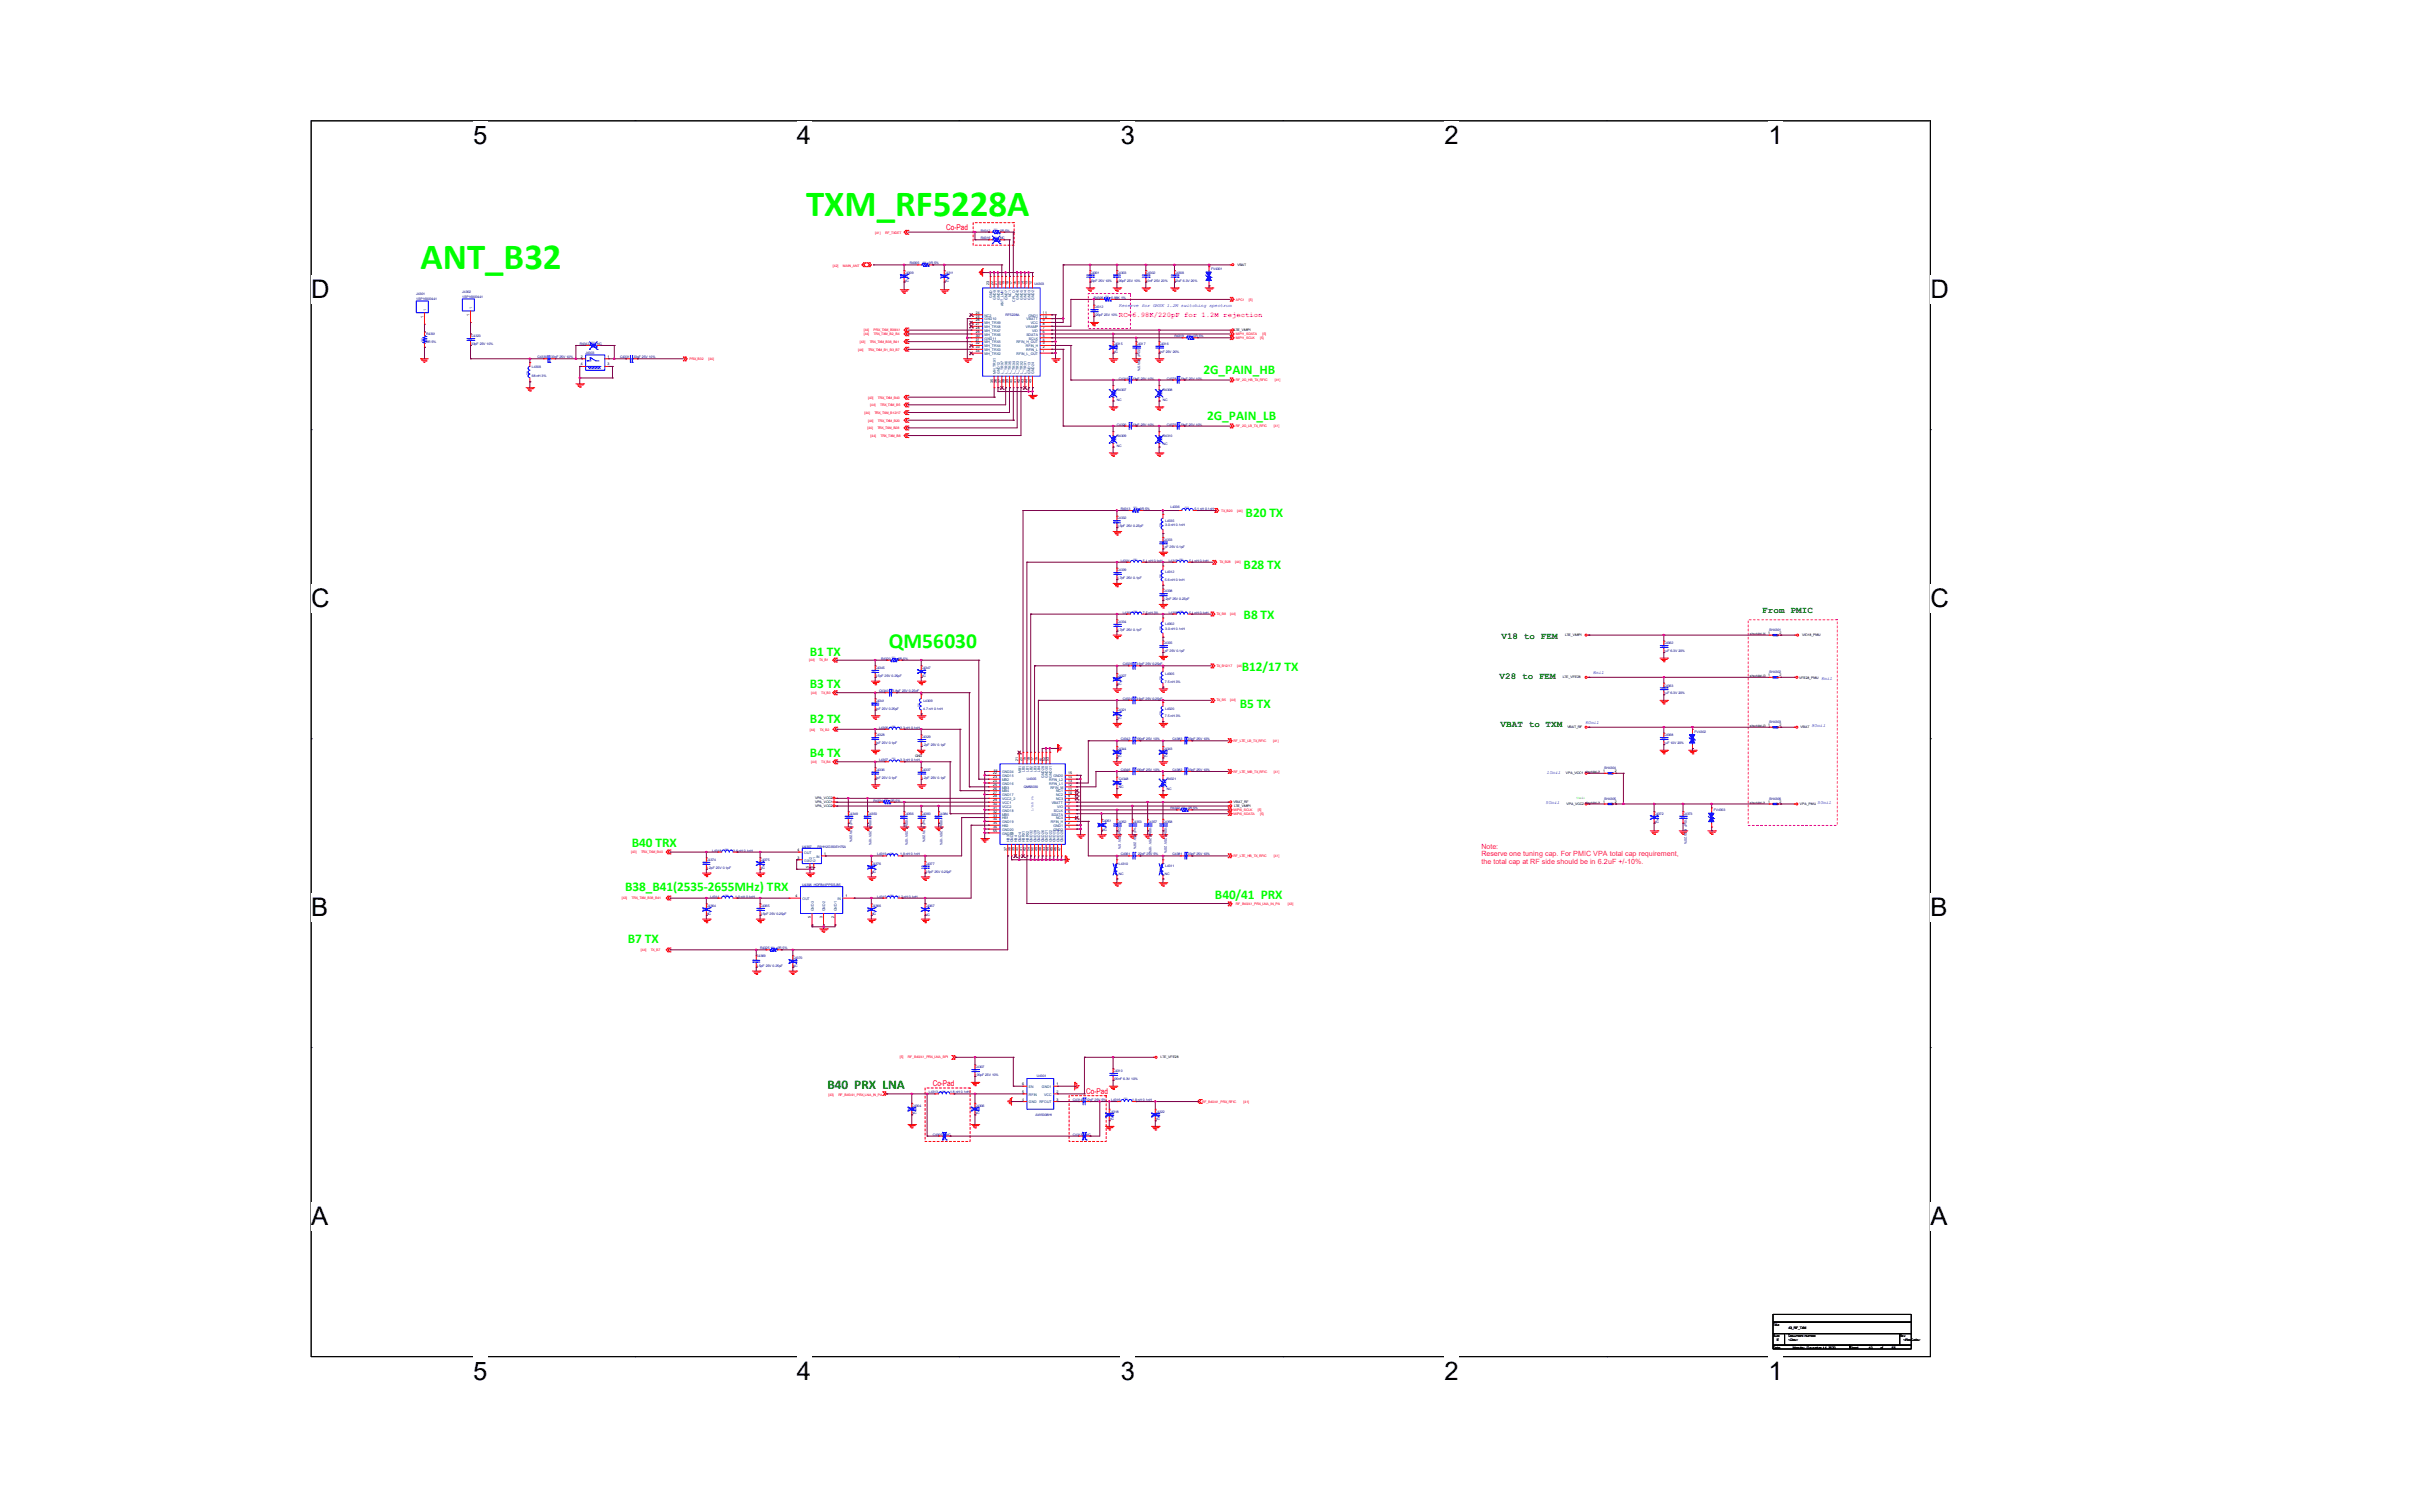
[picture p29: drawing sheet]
<svg xmlns="http://www.w3.org/2000/svg" width="400mm" height="250mm" viewBox="0 0 400 250" stroke-linecap="round" stroke-linejoin="round" font-family="sans-serif">
<defs><g id="words">
<g font-size="6.1" fill="#0f0">
<text x="133.4" y="35.7">TXM_RF5228A</text>
<text x="69.6" y="44.5">ANT_B32</text>
</g>
<g font-size="4.2">
<text x="78.3" y="23.8">5</text>
<text x="131.9" y="23.8">4</text>
<text x="185.5" y="23.8">3</text>
<text x="239.1" y="23.8">2</text>
<text x="292.7" y="23.8">1</text>
<text x="51.5" y="49.3">D</text>
<text x="319.5" y="49.3">D</text>
<text x="51.5" y="100.4">C</text>
<text x="319.5" y="100.4">C</text>
<text x="51.5" y="151.6">B</text>
<text x="319.5" y="151.6">B</text>
<text x="51.5" y="202.7">A</text>
<text x="319.5" y="202.7">A</text>
<text x="78.3" y="228.3">5</text>
<text x="131.9" y="228.3">4</text>
<text x="185.5" y="228.3">3</text>
<text x="239.1" y="228.3">2</text>
<text x="292.7" y="228.3">1</text>
</g>
<text font-size="3.6" fill="#0f0" x="147.1" y="107.2">QM56030</text>
<g font-size="2.2" fill="#0f0">
<text x="199.2" y="61.8">2G_PAIN_HB</text>
<text x="199.8" y="69.4">2G_PAIN_LB</text>
<text x="206.1" y="85.6">B20 TX</text>
<text x="205.8" y="94.2">B28 TX</text>
<text x="205.8" y="102.5">B8 TX</text>
<text x="134" y="113.9">B3 TX</text>
<text x="134" y="108.5">B1 TX</text>
<text x="205.5" y="111">B12/17 TX</text>
<text x="134" y="119.6">B2 TX</text>
<text x="205.2" y="117.1">B5 TX</text>
<text x="134" y="125.3">B4 TX</text>
<text x="104.5" y="140.2">B40 TRX</text>
<text x="103.4" y="147.5">B38_B41(2535-2655MHz) TRX</text>
<text x="201.1" y="148.8">B40/41 PRX</text>
<text x="103.9" y="156.1">B7 TX</text>
</g>
<text font-size="2.2" fill="#008000" x="136.9" y="180.2">B40 PRX LNA</text>
<g font-size="1.5" fill="#008000">
<text x="291.7" y="101.4">From PMIC</text>
<text x="248.5" y="105.7">V18 to FEM</text>
<text x="248.2" y="112.4">V28 to FEM</text>
<text x="248.3" y="120.3">VBAT to TXM</text>
</g>
<g font-size="1.3" fill="#f00">
<text x="156.6" y="38.1">Co-Pad</text>
<text x="154.4" y="179.7">Co-Pad</text>
<text x="179.8" y="180.9">Co-Pad</text>
</g>
<text font-size="1.2" fill="#f0f" x="185.2" y="52.4">RC=6.98K/220pF for 1.2M rejection</text>
<g font-size="1.2" fill="#ff0080">
<text x="245.2" y="140.5">Note:</text>
<text x="245.2" y="141.7">Reserve one tuning cap. For PMIC VPA total cap requirement,</text>
<text x="245.2" y="142.9">the total cap at RF side should be in 6.2uF +/-10%.</text>
</g>
<g font-size=".8" fill="#00f">
<text x="185.2" y="50.9">Reserve for GMSK 1.2M switching spectrum</text>
<text x="263.6" y="111.5">8mil</text>
<text x="301.4" y="112.4">8mil</text>
<text x="262.3" y="119.7">80mil</text>
<text x="299.8" y="120.4">80mil</text>
<text x="256" y="128">10mil</text>
<text x="255.8" y="133.1">50mil</text>
<text x="300.8" y="133.1">50mil</text>
</g>
<g font-size=".6" fill="#f00">
<text x="144.8" y="38.7">[41]</text>
<text x="146.5" y="38.7">RF_TXDET</text>
<text x="137.9" y="44.1">[42]</text>
<text x="139.5" y="44.1">MAIN_ANT</text>
<text x="204.5" y="49.8">APC1</text>
<text x="206.7" y="49.8">[5]</text>
<text x="114.1" y="59.5">PRX_B32</text>
<text x="117.2" y="59.5">[44]</text>
<text x="142" y="58">[44]</text>
<text x="142.3" y="56.7">[43]</text>
<text x="142.9" y="55.5">[44]</text>
<text x="142.9" y="54.8">[44]</text>
<text x="143.7" y="58">TRX_TXM_B1_B3_B7</text>
<text x="143.9" y="56.7">TRX_TXM_B38_B41</text>
<text x="144.6" y="55.5">TRX_TXM_B2_B4</text>
<text x="144.6" y="54.8">PRX_TXM_B38/41</text>
<text x="204.5" y="55.5">MIPI1_SDATA</text>
<text x="204.5" y="56.1">MIPI1_SCLK</text>
<text x="208.5" y="56.1">[5]</text>
<text x="208.9" y="55.5">[5]</text>
<text x="204.5" y="63.1">RF_2G_HB_TX_RFIC</text>
<text x="211" y="63.1">[41]</text>
<text x="143.1" y="68.5">[44]</text>
<text x="143.6" y="71">[44]</text>
<text x="143.7" y="69.8">[44]</text>
<text x="143.7" y="66">[43]</text>
<text x="144" y="67.2">[44]</text>
<text x="144.7" y="68.5">TRX_TXM_B12/17</text>
<text x="145.2" y="71">TRX_TXM_B28</text>
<text x="145.3" y="69.8">TRX_TXM_B20</text>
<text x="145.3" y="66">TRX_TXM_B40</text>
<text x="145.7" y="67.2">TRX_TXM_B5</text>
<text x="204.5" y="70.7">RF_2G_LB_TX_RFIC</text>
<text x="210.8" y="70.7">[41]</text>
<text x="144.1" y="72.2">[44]</text>
<text x="145.7" y="72.2">TRX_TXM_B8</text>
<text x="202.1" y="84.7">TX_B20</text>
<text x="204.7" y="84.7">[44]</text>
<text x="201.8" y="93.2">TX_B28</text>
<text x="204.4" y="93.2">[44]</text>
<text x="201.3" y="101.8">TX_B8</text>
<text x="203.6" y="101.8">[44]</text>
<text x="133.9" y="109.4">[44]</text>
<text x="135.6" y="109.4">TX_B1</text>
<text x="201.3" y="110.3">TX_B12/17</text>
<text x="204.7" y="110.3">[44]</text>
<text x="134.3" y="114.9">[44]</text>
<text x="135.9" y="114.9">TX_B3</text>
<text x="201.3" y="116.1">TX_B5</text>
<text x="203.6" y="116.1">[44]</text>
<text x="134" y="121">[44]</text>
<text x="135.7" y="121">TX_B2</text>
<text x="204.1" y="122.7">RF_LTE_LB_TX_RFIC</text>
<text x="210.7" y="122.7">[41]</text>
<text x="134.3" y="126.3">[44]</text>
<text x="135.9" y="126.3">TX_B4</text>
<text x="204.1" y="127.8">RF_LTE_MB_TX_RFIC</text>
<text x="210.8" y="127.8">[41]</text>
<text x="204.1" y="134.2">MIPI0_SCLK</text>
<text x="204.1" y="134.8">MIPI0_SDATA</text>
<text x="208.2" y="134.2">[5]</text>
<text x="208.5" y="134.8">[5]</text>
<text x="104.5" y="141.2">[43]</text>
<text x="106.1" y="141.2">TRX_TXM_B40</text>
<text x="204.1" y="141.8">RF_LTE_HB_TX_RFIC</text>
<text x="210.8" y="141.8">[41]</text>
<text x="102.9" y="148.8">[43]</text>
<text x="104.5" y="148.8">TRX_TXM_B38_B41</text>
<text x="204.5" y="149.8">RF_B40/41_PRX_LNA_IN_PA</text>
<text x="213.1" y="149.8">[43]</text>
<text x="106.1" y="157.3">[44]</text>
<text x="107.7" y="157.3">TX_B7</text>
<text x="148.9" y="175.1">[5]</text>
<text x="150.3" y="175.1">RF_B40/41_PRX_LNA_BPI</text>
<text x="137.1" y="181.3">[43]</text>
<text x="138.7" y="181.3">RF_B40/41_PRX_LNA_IN_PA</text>
<text x="198.9" y="182.5">RF_B40/41_PRX_RFIC</text>
<text x="205.8" y="182.5">[41]</text>
</g>
<g font-size=".6" fill="#000080">
<text x="162.3" y="38.3">R4312</text>
<text x="162.3" y="39.6">R4316</text>
<text x="165.5" y="38.3">0R 5%</text>
<text x="165.5" y="39.6">NC</text>
<text x="149.6" y="45.3">C4309</text>
<text x="149.6" y="46.6">NC</text>
<text x="150.6" y="43.7">R4305</text>
<text x="153.7" y="43.7">0R 5%</text>
<text x="156.3" y="45.3">C4311</text>
<text x="156.3" y="46.6">NC</text>
<text x="171.2" y="47.2">U4303</text>
<text x="180.4" y="45.3">C4301</text>
<text x="180.4" y="46.6">33pF 25V 10%</text>
<text x="184.8" y="45.3">C4303</text>
<text x="184.8" y="46.6">100pF 25V 10%</text>
<text x="189.6" y="45.3">C4302</text>
<text x="189.6" y="46.6">10nF 25V 20%</text>
<text x="194.4" y="45.3">C4308</text>
<text x="194.4" y="46.6">22uF 6.3V 20%</text>
<text x="200.4" y="44.7">FV4301</text>
<text x="68.9" y="48.8">J4301</text>
<text x="68.9" y="49.6">1SP16000441</text>
<text x="76.5" y="48.5">J4302</text>
<text x="76.5" y="49.2">1SP16000441</text>
<text x="166.4" y="52.3">RF5228A</text>
<text x="181" y="49.5">R4306</text>
<text x="181" y="51">C4312</text>
<text x="181" y="52.3">220pF 25V 10%</text>
<text x="183.9" y="49.5">6.98K 1%</text>
<text x="70.5" y="55.5">R4301</text>
<text x="70.5" y="56.7">0R 5%</text>
<text x="78" y="55.8">C4323</text>
<text x="78" y="57.1">33pF 25V 10%</text>
<text x="89" y="59.3">C4330</text>
<text x="91.2" y="59.3">33pF 25V 10%</text>
<text x="95.9" y="57.1">R4342</text>
<text x="96.9" y="58.5">J4303</text>
<text x="98.8" y="57.1">NC</text>
<text x="102.6" y="59.3">C4331</text>
<text x="104.8" y="59.3">33pF 25V 10%</text>
<text x="184.2" y="57.1">C4315</text>
<text x="184.2" y="58.3">NC</text>
<text x="188" y="57.1">C4317</text>
<text x="188.3" y="57.8" transform="rotate(90 188.3 57.8)">22pF 25V 5%</text>
<text x="191.8" y="57.1">C4316</text>
<text x="191.8" y="58.3">1nF 25V 20%</text>
<text x="194.4" y="55.8">R4319</text>
<text x="197.5" y="55.8">0R 5%</text>
<text x="88" y="60.9">L4308</text>
<text x="88" y="62.5">68 nH 3%</text>
<text x="184.8" y="64.7">R4307</text>
<text x="185.2" y="62.8">C4319</text>
<text x="187.4" y="62.8">33pF 25V 10%</text>
<text x="192.5" y="64.7">R4308</text>
<text x="193.1" y="62.8">C4378</text>
<text x="195.3" y="62.8">33pF 25V 10%</text>
<text x="184.8" y="70.4">C4320</text>
<text x="184.8" y="66.3">NC</text>
<text x="187.4" y="70.4">33pF 25V 10%</text>
<text x="192.5" y="66.3">NC</text>
<text x="193.1" y="70.4">C4379</text>
<text x="195.3" y="70.4">33pF 25V 10%</text>
<text x="184.8" y="72.3">R4309</text>
<text x="184.8" y="73.9">NC</text>
<text x="192.5" y="72.3">R4310</text>
<text x="192.5" y="73.6">NC</text>
<text x="184.8" y="86">C4332</text>
<text x="184.8" y="87.2">0.5pF 25V 0.25pF</text>
<text x="185.5" y="84.4">R4313</text>
<text x="188.7" y="84.4">0R 5%</text>
<text x="192.5" y="89.5">C4333</text>
<text x="192.8" y="86.3">L4335</text>
<text x="192.8" y="87.1">3.0 nH 0.1nH</text>
<text x="193.7" y="84">L4336</text>
<text x="197.7" y="84.4">5.1 nH 0.1nH</text>
<text x="184.8" y="94.5">C4339</text>
<text x="184.8" y="95.8">4.7pF 25V 0.1pF</text>
<text x="185.5" y="92.9">L4304</text>
<text x="189.2" y="93">5.1 nH 0.1nH</text>
<text x="192.5" y="90.7">1pF 25V 0.1pF</text>
<text x="192.8" y="94.8">L4312</text>
<text x="193.4" y="93">L4317</text>
<text x="196.8" y="93">5.1 nH 0.1nH</text>
<text x="185.8" y="101.6">L4301</text>
<text x="189.2" y="101.6">7.5 nH 3%</text>
<text x="192.5" y="98">C4338</text>
<text x="192.5" y="99.3">2.2pF 25V 0.25pF</text>
<text x="192.8" y="96.1">5.6 nH 0.1nH</text>
<text x="193.4" y="101.6">L4303</text>
<text x="196.8" y="101.6">5.1 nH 0.1nH</text>
<text x="184.8" y="103.1">C4334</text>
<text x="184.8" y="104.4">4.7pF 25V 0.1pF</text>
<text x="192.5" y="106.6">C4335</text>
<text x="192.5" y="107.9">1pF 25V 0.1pF</text>
<text x="192.8" y="103.4">L4302</text>
<text x="192.8" y="104.2">3.0 nH 0.1nH</text>
<text x="275.3" y="106.6">C4362</text>
<text x="275.3" y="107.9">1uF 6.3V 20%</text>
<text x="292.8" y="104.4">SH4301</text>
<text x="144.8" y="110.7">C4345</text>
<text x="144.8" y="112">0.5pF 25V 0.25pF</text>
<text x="145.8" y="109.2">R4320</text>
<text x="148.6" y="109.2">0R 5%</text>
<text x="152.5" y="110.7">C4347</text>
<text x="152.5" y="112">NC</text>
<text x="184.8" y="112">C4327</text>
<text x="184.8" y="113.3">NC</text>
<text x="185.8" y="110.1">C4326</text>
<text x="188" y="110.1">3.9pF 25V 0.25pF</text>
<text x="192.8" y="113">7.5 nH 3%</text>
<text x="192.8" y="111.7">L4305</text>
<text x="275.3" y="113.6">C4363</text>
<text x="292.8" y="111.4">SH4302</text>
<text x="144.8" y="116.1">C4341</text>
<text x="144.8" y="117.4">1pF 25V 0.25pF</text>
<text x="145.5" y="114.5">C4340</text>
<text x="147.7" y="114.5">6.8pF 25V 0.25pF</text>
<text x="152.8" y="117.4">4.7 nH 0.1nH</text>
<text x="152.8" y="116.1">L4309</text>
<text x="184.8" y="117.7">C4321</text>
<text x="184.8" y="119">NC</text>
<text x="185.8" y="115.8">C4324</text>
<text x="188" y="115.8">3.9pF 25V 0.25pF</text>
<text x="192.8" y="118.7">7.5 nH 3%</text>
<text x="192.8" y="117.4">L4320</text>
<text x="275.3" y="114.9">1uF 6.3V 20%</text>
<text x="292.8" y="119.6">SH4303</text>
<text x="144.8" y="121.9">C4328</text>
<text x="144.8" y="123.1">2pF 25V 0.1pF</text>
<text x="145.5" y="126">L4307</text>
<text x="145.5" y="120.6">L4306</text>
<text x="149" y="126">3.3 nH 0.1nH</text>
<text x="149" y="120.6">3.3 nH 0.1nH</text>
<text x="152.5" y="122.1">C4329</text>
<text x="152.5" y="123.4">1.2pF 25V 0.1pF</text>
<text x="184.8" y="124.1">C4344</text>
<text x="184.8" y="125.3">NC</text>
<text x="185.5" y="122.5">C4342</text>
<text x="188" y="122.5">100pF 25V 10%</text>
<text x="192.5" y="124.1">C4343</text>
<text x="192.5" y="125.3">NC</text>
<text x="194.1" y="122.5">C4383</text>
<text x="196.6" y="122.5">33pF 25V 10%</text>
<text x="275.3" y="121.9">C4368</text>
<text x="275.3" y="123.1">1uF 10V 20%</text>
<text x="280.4" y="121.2">FV4302</text>
<text x="144.8" y="127.6">C4336</text>
<text x="144.8" y="128.8">2pF 25V 0.1pF</text>
<text x="152.5" y="127.6">C4337</text>
<text x="152.5" y="128.8">1.2pF 25V 0.1pF</text>
<text x="169.4" y="130.4">QM56030</text>
<text x="169.9" y="129.1">U4305</text>
<text x="185.2" y="129.1">C4348</text>
<text x="185.2" y="130.4">NC</text>
<text x="185.5" y="127.6">C4346</text>
<text x="188" y="127.6">100pF 25V 10%</text>
<text x="193.1" y="129.1">R4321</text>
<text x="193.1" y="130.7">NC</text>
<text x="194.1" y="127.6">C4382</text>
<text x="196.6" y="127.6">33pF 25V 10%</text>
<text x="265.5" y="127.2">SH4304</text>
<text x="140.4" y="134.8">C4349</text>
<text x="140.7" y="135.6" transform="rotate(90 140.7 135.6)">1uF 6.3V 20%</text>
<text x="143.6" y="134.8">C4350</text>
<text x="143.8" y="135.6" transform="rotate(90 143.8 135.6)">100pF 25V 10%</text>
<text x="144.5" y="132.6">R4334</text>
<text x="147.4" y="132.6">0R 5%</text>
<text x="149.6" y="134.8">C4356</text>
<text x="149.9" y="135.6" transform="rotate(90 149.9 135.6)">100pF 25V 10%</text>
<text x="152.5" y="134.8">C4360</text>
<text x="152.7" y="135.6" transform="rotate(90 152.7 135.6)">1uF 6.3V 20%</text>
<text x="155.3" y="134.8">C4384</text>
<text x="155.6" y="135.6" transform="rotate(90 155.6 135.6)">100pF 25V 10%</text>
<text x="182.4" y="135.9">C4351</text>
<text x="182.4" y="137.5">NC</text>
<text x="184.8" y="136.1">C4352</text>
<text x="185.1" y="136.8" transform="rotate(90 185.1 136.8)">22pF 25V 5%</text>
<text x="187.4" y="136.1">C4353</text>
<text x="187.6" y="136.8" transform="rotate(90 187.6 136.8)">1nF 25V 20%</text>
<text x="189.9" y="136.1">C4357</text>
<text x="190.2" y="136.8" transform="rotate(90 190.2 136.8)">100pF 25V 10%</text>
<text x="192.5" y="136.1">C4358</text>
<text x="192.7" y="136.8" transform="rotate(90 192.7 136.8)">100nF 25V 20%</text>
<text x="193.7" y="133.9">R4322</text>
<text x="196.6" y="133.9">0R 5%</text>
<text x="265.5" y="132.3">SH4305</text>
<text x="273.7" y="134.8">C4372</text>
<text x="273.7" y="136.1">NC</text>
<text x="278.5" y="134.8">C4373</text>
<text x="278.8" y="135.6" transform="rotate(90 278.8 135.6)">10uF 6.3V 20%</text>
<text x="283.6" y="134.2">FV4303</text>
<text x="292.8" y="132.3">SH4306</text>
<text x="116.9" y="142.5">C4374</text>
<text x="116.9" y="143.7">1.2pF 25V 0.1pF</text>
<text x="117.9" y="140.9">L4318</text>
<text x="121.3" y="140.9">3.6 nH 0.1nH</text>
<text x="125.8" y="142.5">C4375</text>
<text x="125.8" y="143.7">NC</text>
<text x="132.8" y="140.3">U4307</text>
<text x="135.3" y="140.3">F6HH2G350EH75A</text>
<text x="144.2" y="143.1">C4376</text>
<text x="145.2" y="141.5">L4319</text>
<text x="149" y="141.5">1.8 nH 0.1nH</text>
<text x="153.1" y="143.1">C4377</text>
<text x="185.2" y="143.1">L4310</text>
<text x="185.5" y="141.5">C4361</text>
<text x="188.4" y="141.5">22pF 25V 5%</text>
<text x="192.8" y="143.4">L4311</text>
<text x="194.1" y="141.5">C4381</text>
<text x="196.6" y="141.5">33pF 25V 10%</text>
<text x="117.5" y="148.5">L4314</text>
<text x="121.7" y="148.5">1.0 nH 0.1nH</text>
<text x="132.8" y="146.6">U4306 HDFB41PPSS-B5</text>
<text x="144.2" y="144.4">NC</text>
<text x="145.2" y="148.5">L4315</text>
<text x="148.6" y="148.5">1.2 nH 0.1nH</text>
<text x="153.1" y="144.4">0.5pF 25V 0.25pF</text>
<text x="185.2" y="144.7">NC</text>
<text x="192.8" y="144.7">NC</text>
<text x="116.9" y="150.1">C4364</text>
<text x="116.9" y="151.4">NC</text>
<text x="125.8" y="150.1">C4365</text>
<text x="125.8" y="151.4">0.5pF 25V 0.25pF</text>
<text x="144.2" y="150.1">C4366</text>
<text x="144.2" y="151.4">NC</text>
<text x="153.1" y="150">C4367</text>
<text x="153.1" y="151.6">NC</text>
<text x="125.2" y="158.3">C4369</text>
<text x="125.2" y="160">0.5pF 25V 0.25pF</text>
<text x="125.8" y="157.1">R4325</text>
<text x="128.7" y="157.1">0R 5%</text>
<text x="131.2" y="158.7">C4370</text>
<text x="131.2" y="160">NC</text>
<text x="161.3" y="176.8">C4307</text>
<text x="161.3" y="178">100pF 25V 10%</text>
<text x="171.6" y="178.1">U4301</text>
<text x="184.2" y="177.4">C4310</text>
<text x="184.2" y="178.7">100nF 6.3V 10%</text>
<text x="150.9" y="183.1">C4304</text>
<text x="150.9" y="184.4">NC</text>
<text x="153.7" y="180.9">L4313</text>
<text x="157.2" y="180.9">1.8 nH 0.1nH</text>
<text x="161.3" y="183.1">C4306</text>
<text x="161.3" y="184.4">NC</text>
<text x="171.4" y="184.7">AW5008H1</text>
<text x="177.6" y="182.2">C4314</text>
<text x="179.8" y="182.2">12pF 25V 5%</text>
<text x="183.6" y="184.1">C4318</text>
<text x="183.6" y="185.4">NC</text>
<text x="183.9" y="182.2">L4316</text>
<text x="187.4" y="182.2">1.8 nH 0.1nH</text>
<text x="191.2" y="184.1">C4322</text>
<text x="191.2" y="185.4">NC</text>
<text x="154.4" y="187.9">C4305</text>
<text x="156.6" y="187.9">NC</text>
<text x="177.6" y="187.9">C4313</text>
<text x="179.8" y="187.9">NC</text>
</g>
<g font-size=".6">
<text x="163.7" y="47.2" transform="rotate(-90 163.7 47.2)">23</text>
<text x="164.4" y="47.2" transform="rotate(-90 164.4 47.2)">22</text>
<text x="165" y="47.2" transform="rotate(-90 165 47.2)">21</text>
<text x="165.6" y="47.2" transform="rotate(-90 165.6 47.2)">20</text>
<text x="166.3" y="47.2" transform="rotate(-90 166.3 47.2)">19</text>
<text x="166.9" y="47.2" transform="rotate(-90 166.9 47.2)">18</text>
<text x="167.5" y="47.2" transform="rotate(-90 167.5 47.2)">17</text>
<text x="168.2" y="47.2" transform="rotate(-90 168.2 47.2)">16</text>
<text x="168.8" y="47.2" transform="rotate(-90 168.8 47.2)">15</text>
<text x="169.4" y="47.2" transform="rotate(-90 169.4 47.2)">14</text>
<text x="170.1" y="47.2" transform="rotate(-90 170.1 47.2)">13</text>
<text x="170.7" y="47.2" transform="rotate(-90 170.7 47.2)">12</text>
<text x="204.8" y="44">VBAT</text>
<text x="70.1" y="52.5" transform="rotate(-90 70.1 52.5)">1</text>
<text x="77.7" y="52.2" transform="rotate(-90 77.7 52.2)">1</text>
<text x="161.5" y="51.9">24</text>
<text x="161.5" y="52.5">25</text>
<text x="161.5" y="53.2">26</text>
<text x="161.5" y="53.8">27</text>
<text x="172.6" y="53.8">8</text>
<text x="172.6" y="53.2">9</text>
<text x="172.6" y="52.5">10</text>
<text x="172.6" y="51.9">11</text>
<text x="96.1" y="59.2">2</text>
<text x="100.6" y="59.2">1</text>
<text x="161.5" y="54.5">28</text>
<text x="161.5" y="55.1">29</text>
<text x="161.5" y="55.7">30</text>
<text x="161.5" y="56.4">31</text>
<text x="161.5" y="57">32</text>
<text x="161.5" y="57.6">33</text>
<text x="161.5" y="58.3">34</text>
<text x="172.6" y="58.3">1</text>
<text x="172.6" y="57.6">2</text>
<text x="172.6" y="57">3</text>
<text x="172.6" y="56.4">4</text>
<text x="172.6" y="55.7">5</text>
<text x="172.6" y="55.1">6</text>
<text x="172.6" y="54.5">7</text>
<text x="204.2" y="54.8">LTE_VMIPI</text>
<text x="96.1" y="60.5">4</text>
<text x="100.6" y="60.5">3</text>
<text x="164.4" y="63.4" transform="rotate(-90 164.4 63.4)">35</text>
<text x="165" y="63.4" transform="rotate(-90 165 63.4)">36</text>
<text x="165.6" y="63.4" transform="rotate(-90 165.6 63.4)">37</text>
<text x="166.3" y="63.4" transform="rotate(-90 166.3 63.4)">38</text>
<text x="166.9" y="63.4" transform="rotate(-90 166.9 63.4)">39</text>
<text x="167.5" y="63.4" transform="rotate(-90 167.5 63.4)">40</text>
<text x="168.2" y="63.4" transform="rotate(-90 168.2 63.4)">41</text>
<text x="168.8" y="63.4" transform="rotate(-90 168.8 63.4)">42</text>
<text x="169.4" y="63.4" transform="rotate(-90 169.4 63.4)">43</text>
<text x="170.1" y="63.4" transform="rotate(-90 170.1 63.4)">44</text>
<text x="170.7" y="63.4" transform="rotate(-90 170.7 63.4)">45</text>
<text x="259" y="105.3">LTE_VMIPI</text>
<text x="289.6" y="105">shortdot-l4</text>
<text x="292.6" y="104.9">1</text>
<text x="294.5" y="104.9">2</text>
<text x="298.2" y="105.3">VIO18_PMU</text>
<text x="258.6" y="112.2">LTE_VFE28</text>
<text x="289.6" y="112">shortdot-l3</text>
<text x="292.6" y="111.9">1</text>
<text x="294.5" y="111.9">2</text>
<text x="297.7" y="112.4">VFE28_PMU</text>
<text x="151.4" y="125.3">GND</text>
<text x="168.5" y="125.9" transform="rotate(-90 168.5 125.9)">21</text>
<text x="169.1" y="125.9" transform="rotate(-90 169.1 125.9)">20</text>
<text x="169.8" y="125.9" transform="rotate(-90 169.8 125.9)">19</text>
<text x="170.4" y="125.9" transform="rotate(-90 170.4 125.9)">18</text>
<text x="171" y="125.9" transform="rotate(-90 171 125.9)">17</text>
<text x="171.7" y="125.9" transform="rotate(-90 171.7 125.9)">16</text>
<text x="172.5" y="126" transform="rotate(-90 172.5 126)">51</text>
<text x="173" y="125.9" transform="rotate(-90 173 125.9)">52</text>
<text x="173.6" y="125.9" transform="rotate(-90 173.6 125.9)">53</text>
<text x="259.4" y="120.5">VBAT_RF</text>
<text x="289.6" y="120.2">shortdot-l3</text>
<text x="292.6" y="120.2">1</text>
<text x="294.5" y="120.2">2</text>
<text x="298" y="120.5">VBAT</text>
<text x="164.4" y="128.1">22</text>
<text x="164.4" y="129.4">24</text>
<text x="164.4" y="131.3">27</text>
<text x="164.4" y="128.7">23</text>
<text x="164.4" y="130">25</text>
<text x="164.4" y="130.7">26</text>
<text x="164.4" y="131.9">28</text>
<text x="164.5" y="127.7">56</text>
<text x="176.8" y="128.1">15</text>
<text x="176.8" y="130.7">11</text>
<text x="176.8" y="131.3">10</text>
<text x="176.8" y="131.9">9</text>
<text x="176.8" y="129.4">13</text>
<text x="176.8" y="128.7">14</text>
<text x="176.8" y="130">12</text>
<text x="259.1" y="128.1">VPA_VCC1</text>
<text x="262.3" y="127.9">shortdot-l1</text>
<text x="265.3" y="127.8">1</text>
<text x="267.2" y="127.8">2</text>
<text x="134.9" y="132.3">VPA_VCC2</text>
<text x="134.9" y="132.9">VPA_VCC1</text>
<text x="134.9" y="133.5">VPA_VCC2</text>
<text x="164.4" y="133.8">31</text>
<text x="164.4" y="135.7">34</text>
<text x="164.4" y="137">36</text>
<text x="164.4" y="135.1">33</text>
<text x="164.4" y="136.4">35</text>
<text x="164.4" y="134.5">32</text>
<text x="164.4" y="132.6">29</text>
<text x="164.4" y="133.2">30</text>
<text x="164.4" y="137.6">55</text>
<text x="176.8" y="136.4">2</text>
<text x="176.8" y="137">1</text>
<text x="176.8" y="135.1">4</text>
<text x="176.8" y="135.7">3</text>
<text x="176.8" y="133.8">6</text>
<text x="176.8" y="134.5">5</text>
<text x="176.8" y="132.6">8</text>
<text x="176.8" y="133.2">7</text>
<text x="204.1" y="132.9">VBAT_RF</text>
<text x="204.2" y="133.5">LTE_VMIPI</text>
<text x="259.3" y="133.2">VPA_VCC2</text>
<text x="262.3" y="132.9">shortdot-l1</text>
<text x="265.3" y="132.9">1</text>
<text x="267.2" y="132.9">2</text>
<text x="289.6" y="132.9">shortdot-l1</text>
<text x="292.6" y="132.9">1</text>
<text x="294.5" y="132.9">2</text>
<text x="297.9" y="133.2">VPA_PMU</text>
<text x="132" y="142.1">3</text>
<text x="132" y="140.8">4</text>
<text x="133.9" y="143.7" transform="rotate(-90 133.9 143.7)">5</text>
<text x="134.5" y="143.7" transform="rotate(-90 134.5 143.7)">2</text>
<text x="136.4" y="141.4">1</text>
<text x="166.6" y="140.9" transform="rotate(-90 166.6 140.9)">37</text>
<text x="167.2" y="140.9" transform="rotate(-90 167.2 140.9)">38</text>
<text x="167.9" y="140.9" transform="rotate(-90 167.9 140.9)">39</text>
<text x="168.5" y="140.9" transform="rotate(-90 168.5 140.9)">40</text>
<text x="169.1" y="140.9" transform="rotate(-90 169.1 140.9)">41</text>
<text x="169.8" y="140.9" transform="rotate(-90 169.8 140.9)">42</text>
<text x="170.5" y="140.8" transform="rotate(-90 170.5 140.8)">54</text>
<text x="171" y="140.9" transform="rotate(-90 171 140.9)">50</text>
<text x="171.7" y="140.9" transform="rotate(-90 171.7 140.9)">49</text>
<text x="172.3" y="140.9" transform="rotate(-90 172.3 140.9)">48</text>
<text x="173" y="140.9" transform="rotate(-90 173 140.9)">43</text>
<text x="173.6" y="140.9" transform="rotate(-90 173.6 140.9)">44</text>
<text x="174.2" y="140.9" transform="rotate(-90 174.2 140.9)">45</text>
<text x="174.9" y="140.9" transform="rotate(-90 174.9 140.9)">46</text>
<text x="175.5" y="140.9" transform="rotate(-90 175.5 140.9)">47</text>
<text x="131.7" y="148.4">4</text>
<text x="139.9" y="148.4">1</text>
<text x="134.2" y="151.9" transform="rotate(-90 134.2 151.9)">5</text>
<text x="136.1" y="151.9" transform="rotate(-90 136.1 151.9)">3</text>
<text x="138" y="151.9" transform="rotate(-90 138 151.9)">2</text>
<text x="169.1" y="179.5">6</text>
<text x="174.9" y="179.5">1</text>
<text x="192.1" y="175.1">LTE_VFE28</text>
<text x="169.1" y="180.8">5</text>
<text x="169.1" y="182.1">4</text>
<text x="174.9" y="180.8">2</text>
<text x="174.9" y="182.1">3</text>
<text x="293.4" y="219.3">Title</text>
<text x="293.4" y="221.2">Size</text>
<text x="294.1" y="221.8">E</text>
<text x="296" y="221.2">Document Number</text>
<text x="296" y="221.8">&lt;Doc&gt;</text>
<text x="296" y="219.9">43_RF_TXM</text>
<text x="314.4" y="221.2">Rev</text>
<text x="315" y="221.8">&lt;RevCode&gt;</text>
<text x="293.4" y="223.1">Date:</text>
<text x="296.7" y="223.1">Monday, December 14, 2020</text>
<text x="306.1" y="223.1">Sheet</text>
<text x="309.3" y="223.1">43</text>
<text x="311.2" y="223.1">of</text>
<text x="313.1" y="223.1">55</text>
</g>
<g font-size=".6" fill="#004080">
<text x="70.5" y="51.4" transform="rotate(-90 70.5 51.4)">1</text>
<text x="78.2" y="51.1" transform="rotate(-90 78.2 51.1)">1</text>
<text x="163" y="52.4">NC2</text>
<text x="163" y="53">GND10</text>
<text x="163" y="53.6">MH_TRX9</text>
<text x="164.2" y="49.3" transform="rotate(-90 164.2 49.3)">GND</text>
<text x="164.8" y="49.6" transform="rotate(-90 164.8 49.6)">GND9</text>
<text x="165.5" y="49.6" transform="rotate(-90 165.5 49.6)">GND8</text>
<text x="166.1" y="50.7" transform="rotate(-90 166.1 50.7)">ANT_LMH</text>
<text x="166.7" y="49.6" transform="rotate(-90 166.7 49.6)">GND7</text>
<text x="167.4" y="49.2" transform="rotate(-90 167.4 49.2)">NC1</text>
<text x="168" y="49.9" transform="rotate(-90 168 49.9)">CPL_O</text>
<text x="168.6" y="49.6" transform="rotate(-90 168.6 49.6)">GND6</text>
<text x="169.3" y="49.6" transform="rotate(-90 169.3 49.6)">GND5</text>
<text x="169.9" y="53">VBATT</text>
<text x="169.9" y="49.6" transform="rotate(-90 169.9 49.6)">GND4</text>
<text x="170.2" y="52.4">GND1</text>
<text x="170.5" y="49.6" transform="rotate(-90 170.5 49.6)">GND3</text>
<text x="170.6" y="53.6">VCC</text>
<text x="171.2" y="49.6" transform="rotate(-90 171.2 49.6)">GND2</text>
<text x="163" y="54.3">MH_TRX8</text>
<text x="163" y="54.9">MH_TRX7</text>
<text x="163" y="55.6">MH_TRX6</text>
<text x="163" y="56.2">GND11</text>
<text x="163" y="56.8">MH_TRX5</text>
<text x="163" y="57.5">MH_TRX4</text>
<text x="163" y="58.1">MH_TRX3</text>
<text x="163" y="58.7">MH_TRX2</text>
<text x="168.2" y="56.8">RFIN_H_OUT</text>
<text x="168.2" y="58.7">RFIN_L_OUT</text>
<text x="169.8" y="57.5">RFIN_H</text>
<text x="169.8" y="54.3">VRAMP</text>
<text x="169.8" y="58.1">RFIN_L</text>
<text x="169.9" y="55.6">SDATA</text>
<text x="170.3" y="56.2">SCLK</text>
<text x="170.8" y="54.9">VIO</text>
<text x="164.8" y="61.9" transform="rotate(-90 164.8 61.9)">MH_TRX1</text>
<text x="165.5" y="61.9" transform="rotate(-90 165.5 61.9)">GND12</text>
<text x="166.1" y="61.9" transform="rotate(-90 166.1 61.9)">L_TRX7</text>
<text x="166.7" y="61.9" transform="rotate(-90 166.7 61.9)">L_TRX6</text>
<text x="167.4" y="61.9" transform="rotate(-90 167.4 61.9)">L_TRX5</text>
<text x="168" y="61.9" transform="rotate(-90 168 61.9)">L_TRX4</text>
<text x="168.6" y="61.9" transform="rotate(-90 168.6 61.9)">L_TRX3</text>
<text x="169.3" y="61.9" transform="rotate(-90 169.3 61.9)">L_TRX2</text>
<text x="169.9" y="61.9" transform="rotate(-90 169.9 61.9)">L_TRX1</text>
<text x="170.5" y="61.9" transform="rotate(-90 170.5 61.9)">GND13</text>
<text x="171.2" y="61.9" transform="rotate(-90 171.2 61.9)">GND24</text>
<text x="165.8" y="128.6">GND15</text>
<text x="165.8" y="129.8">GND16</text>
<text x="165.8" y="131.8">GND17</text>
<text x="165.8" y="129.2">MB2</text>
<text x="165.8" y="130.5">MB3</text>
<text x="165.8" y="131.1">MB4</text>
<text x="165.8" y="127.9">GND34</text>
<text x="169" y="127.9" transform="rotate(-90 169 127.9)">MB1</text>
<text x="169.6" y="127.8" transform="rotate(-90 169.6 127.8)">LB5</text>
<text x="170.2" y="127.8" transform="rotate(-90 170.2 127.8)">LB1</text>
<text x="170.9" y="127.8" transform="rotate(-90 170.9 127.8)">LB2</text>
<text x="171.5" y="127.8" transform="rotate(-90 171.5 127.8)">LB3</text>
<text x="172.1" y="127.8" transform="rotate(-90 172.1 127.8)">LB4</text>
<text x="172.8" y="128.7" transform="rotate(-90 172.8 128.7)">GND29</text>
<text x="173.4" y="128.7" transform="rotate(-90 173.4 128.7)">GND30</text>
<text x="173.6" y="129.8">RFIN_L1</text>
<text x="173.6" y="129.2">RFIN_L2</text>
<text x="173.8" y="130.5">RFIN_M</text>
<text x="174.1" y="128.7" transform="rotate(-90 174.1 128.7)">GND31</text>
<text x="174.3" y="128.6">GND0</text>
<text x="174.8" y="131.1">NC1</text>
<text x="174.8" y="131.8">NC2</text>
<text x="165.8" y="134.3">GND18</text>
<text x="165.8" y="136.2">GND19</text>
<text x="165.8" y="137.5">GND20</text>
<text x="165.8" y="135.6">HB1</text>
<text x="165.8" y="136.8">HB2</text>
<text x="165.8" y="134.9">MB5</text>
<text x="165.8" y="133">VCC1</text>
<text x="165.8" y="133.7">VCC2</text>
<text x="165.8" y="132.4">VCC2_2</text>
<text x="173.9" y="136.2">RFIN_H</text>
<text x="174" y="134.9">SDATA</text>
<text x="174" y="133">VBATT</text>
<text x="174.3" y="136.8">GND1</text>
<text x="174.3" y="137.5">GND2</text>
<text x="174.4" y="134.3">SCLK</text>
<text x="174.8" y="132.4">NC3</text>
<text x="174.8" y="135.6">NC4</text>
<text x="175" y="133.7">VIO</text>
<text x="133.1" y="142.5">G0</text>
<text x="133.1" y="141.3">OUT</text>
<text x="134.3" y="142.5" transform="rotate(-90 134.3 142.5)">G2</text>
<text x="135" y="142.5" transform="rotate(-90 135 142.5)">G1</text>
<text x="135.1" y="141.9">IN</text>
<text x="165.8" y="138.1">GND33</text>
<text x="167.1" y="139.4" transform="rotate(-90 167.1 139.4)">HB3</text>
<text x="167.7" y="139.4" transform="rotate(-90 167.7 139.4)">GND3</text>
<text x="168.3" y="139.4" transform="rotate(-90 168.3 139.4)">HB4</text>
<text x="169" y="139.4" transform="rotate(-90 169 139.4)">GND4</text>
<text x="169.6" y="139.4" transform="rotate(-90 169.6 139.4)">HBRX1</text>
<text x="170.2" y="139.4" transform="rotate(-90 170.2 139.4)">HBRX2</text>
<text x="170.9" y="139.4" transform="rotate(-90 170.9 139.4)">GND32</text>
<text x="171.5" y="139.4" transform="rotate(-90 171.5 139.4)">GND28</text>
<text x="172.1" y="139.4" transform="rotate(-90 172.1 139.4)">GND27</text>
<text x="172.8" y="139.4" transform="rotate(-90 172.8 139.4)">GND26</text>
<text x="173.4" y="139.4" transform="rotate(-90 173.4 139.4)">GND21</text>
<text x="174.1" y="139.4" transform="rotate(-90 174.1 139.4)">GND22</text>
<text x="174.7" y="139.4" transform="rotate(-90 174.7 139.4)">GND23</text>
<text x="175.3" y="139.4" transform="rotate(-90 175.3 139.4)">GND24</text>
<text x="176" y="139.4" transform="rotate(-90 176 139.4)">GND25</text>
<text x="132.8" y="148.9">OUT</text>
<text x="138.6" y="148.9">IN</text>
<text x="134.7" y="150.8" transform="rotate(-90 134.7 150.8)">GND3</text>
<text x="136.6" y="150.8" transform="rotate(-90 136.6 150.8)">GND2</text>
<text x="138.5" y="150.8" transform="rotate(-90 138.5 150.8)">GND1</text>
<text x="170.3" y="181.3">RFIN</text>
<text x="170.3" y="180">EN</text>
<text x="170.3" y="182.6">GND</text>
<text x="172" y="182.6">RFOUT</text>
<text x="172.4" y="180">GND1</text>
<text x="172.8" y="181.3">VCC</text>
</g>
<text font-size=".6" fill="#00f" x="171.1" y="134.1" transform="rotate(-90 171.1 134.1)">L/M/H PA</text>
<text font-size=".6" fill="#008000" x="260.9" y="132.3">50mil</text>
<g font-size=".3" fill="#00f">
<text x="164.5" y="38">0201</text>
<text x="164.5" y="39.3">0201</text>
<text x="149.1" y="45.7">0201</text>
<text x="152.7" y="43.4">0201</text>
<text x="155.8" y="45.7">0201</text>
<text x="180.1" y="45.7">0201</text>
<text x="184.3" y="45.7">0201</text>
<text x="189.3" y="45.7">0201</text>
<text x="194" y="45.7">0402</text>
<text x="180.7" y="51.4">0201</text>
<text x="182.9" y="49.2">0201</text>
<text x="69.9" y="56.6" transform="rotate(-90 69.9 56.6)">0201</text>
<text x="77.5" y="56.2">0201</text>
<text x="90.9" y="59.9" transform="rotate(-90 90.9 59.9)">0201</text>
<text x="97.8" y="56.8">0201</text>
<text x="104.6" y="59.9" transform="rotate(-90 104.6 59.9)">0201</text>
<text x="183.9" y="57.5">0201</text>
<text x="187.7" y="57.5">0201</text>
<text x="191.5" y="57.5">0201</text>
<text x="196.5" y="55.5">0201</text>
<text x="87.4" y="62" transform="rotate(-90 87.4 62)">0201</text>
<text x="184.5" y="64.7" transform="rotate(90 184.5 64.7)">0201</text>
<text x="187.1" y="63.2" transform="rotate(-90 187.1 63.2)">0201</text>
<text x="192.2" y="64.7" transform="rotate(90 192.2 64.7)">0201</text>
<text x="195" y="63.2" transform="rotate(-90 195 63.2)">0201</text>
<text x="187.1" y="70.8" transform="rotate(-90 187.1 70.8)">0201</text>
<text x="195" y="70.8" transform="rotate(-90 195 70.8)">0201</text>
<text x="184.5" y="72.3" transform="rotate(90 184.5 72.3)">0201</text>
<text x="192.2" y="72.3" transform="rotate(90 192.2 72.3)">0201</text>
<text x="184.3" y="86.4">0201</text>
<text x="187.6" y="84.1">0201</text>
<text x="192.1" y="87.1" transform="rotate(-90 192.1 87.1)">0201</text>
<text x="192.2" y="89.8">0201</text>
<text x="196.1" y="84.1">0201</text>
<text x="184.5" y="94.9">0201</text>
<text x="187.6" y="92.6">0201</text>
<text x="192.1" y="95.7" transform="rotate(-90 192.1 95.7)">0201</text>
<text x="195.2" y="92.6">0201</text>
<text x="187.6" y="101.2">0201</text>
<text x="192.2" y="98.4">0201</text>
<text x="195.2" y="101.2">0201</text>
<text x="184.5" y="103.5">0201</text>
<text x="192.1" y="104.3" transform="rotate(-90 192.1 104.3)">0201</text>
<text x="192.2" y="107">0201</text>
<text x="275" y="107">0201</text>
<text x="144.3" y="111.1">0201</text>
<text x="147.6" y="108.8">0201</text>
<text x="152.2" y="111.1">0201</text>
<text x="184.3" y="112.4">0201</text>
<text x="187.8" y="110.5" transform="rotate(-90 187.8 110.5)">0201</text>
<text x="192.1" y="112.5" transform="rotate(-90 192.1 112.5)">0201</text>
<text x="275" y="114">0201</text>
<text x="144.3" y="116.5">0201</text>
<text x="147.4" y="115" transform="rotate(-90 147.4 115)">0201</text>
<text x="152.1" y="117" transform="rotate(-90 152.1 117)">0201</text>
<text x="184.3" y="118.1">0201</text>
<text x="187.8" y="116.2" transform="rotate(-90 187.8 116.2)">0201</text>
<text x="192.1" y="118.3" transform="rotate(-90 192.1 118.3)">0201</text>
<text x="144.3" y="122.2">0201</text>
<text x="147.6" y="125.7">0201</text>
<text x="147.6" y="120.3">0201</text>
<text x="152.2" y="122.6">0201</text>
<text x="184.5" y="124.5">0201</text>
<text x="187.8" y="122.9" transform="rotate(-90 187.8 122.9)">0201</text>
<text x="192.2" y="124.5">0201</text>
<text x="196.3" y="122.9" transform="rotate(-90 196.3 122.9)">0201</text>
<text x="275" y="122.2">0201</text>
<text x="144.3" y="127.9">0201</text>
<text x="152.2" y="127.9">0201</text>
<text x="184.5" y="129.6">0201</text>
<text x="187.8" y="127.9" transform="rotate(-90 187.8 127.9)">0201</text>
<text x="192.8" y="129.2" transform="rotate(90 192.8 129.2)">0201</text>
<text x="196.3" y="127.9" transform="rotate(-90 196.3 127.9)">0201</text>
<text x="140.1" y="135.3">0201</text>
<text x="143.1" y="135.3">0201</text>
<text x="146.4" y="132.3">0201</text>
<text x="149.1" y="135.3">0201</text>
<text x="152.2" y="135.3">0201</text>
<text x="154.8" y="135.3">0201</text>
<text x="181.8" y="136.5">0201</text>
<text x="184.5" y="136.5">0201</text>
<text x="187.1" y="136.5">0201</text>
<text x="189.6" y="136.5">0201</text>
<text x="192.2" y="136.5">0201</text>
<text x="195.6" y="133.6">0201</text>
<text x="273.4" y="135.3">0201</text>
<text x="278.1" y="135.3">0402</text>
<text x="116.4" y="142.9">0201</text>
<text x="119.9" y="140.6">0201</text>
<text x="125.5" y="142.9">0201</text>
<text x="143.7" y="143.5">0201</text>
<text x="147.3" y="141.2">0201</text>
<text x="152.8" y="143.5">0201</text>
<text x="187.8" y="141.9" transform="rotate(-90 187.8 141.9)">0201</text>
<text x="196.3" y="141.9" transform="rotate(-90 196.3 141.9)">0201</text>
<text x="119.9" y="148.2">0201</text>
<text x="147.3" y="148.2">0201</text>
<text x="184.5" y="144.3" transform="rotate(-90 184.5 144.3)">0201</text>
<text x="192.1" y="144.3" transform="rotate(-90 192.1 144.3)">0201</text>
<text x="116.4" y="150.5">0201</text>
<text x="125.5" y="150.5">0201</text>
<text x="143.7" y="150.5">0201</text>
<text x="152.8" y="150.5">0201</text>
<text x="124.6" y="159.1">0201</text>
<text x="127.6" y="156.8">0201</text>
<text x="130.9" y="159.1">0201</text>
<text x="161.1" y="177.2">0201</text>
<text x="183.9" y="177.8">0201</text>
<text x="150.6" y="183.5">0201</text>
<text x="155.8" y="180.6">0201</text>
<text x="161.1" y="183.5">0201</text>
<text x="179.5" y="182.6" transform="rotate(-90 179.5 182.6)">0201</text>
<text x="183.3" y="184.5">0201</text>
<text x="186" y="181.9">0201</text>
<text x="190.9" y="184.5">0201</text>
<text x="156.3" y="188.3" transform="rotate(-90 156.3 188.3)">0201</text>
<text x="179.5" y="188.3" transform="rotate(-90 179.5 188.3)">0201</text>
</g>
</g></defs>
<path d="M51.5 20h268v204.5h-268z" fill="none" stroke="#000" stroke-width=".17"/>
<g fill="#fff">
<path d="M78.3 20h2.4v4.7h-2.4z"/>
<path d="M78.3 224.5h2.4v4.7h-2.4z"/>
</g>
<path d="M105.1 20h.1M105.1 224.5h.1" fill="none" stroke="#000" stroke-width=".17"/>
<g fill="#fff">
<path d="M131.9 20h2.4v4.7h-2.4z"/>
<path d="M131.9 224.5h2.4v4.7h-2.4z"/>
</g>
<path d="M158.7 20h.1M158.7 224.5h.1" fill="none" stroke="#000" stroke-width=".17"/>
<g fill="#fff">
<path d="M185.5 20h2.4v4.7h-2.4z"/>
<path d="M185.5 224.5h2.4v4.7h-2.4z"/>
</g>
<path d="M212.3 20h.1M212.3 224.5h.1" fill="none" stroke="#000" stroke-width=".17"/>
<g fill="#fff">
<path d="M239.1 20h2.3v4.7h-2.3z"/>
<path d="M239.1 224.5h2.3v4.7h-2.3z"/>
</g>
<path d="M265.9 20h.1M265.9 224.5h.1" fill="none" stroke="#000" stroke-width=".17"/>
<g fill="#fff">
<path d="M292.7 20h2.3v4.7h-2.3z"/>
<path d="M292.7 224.5h2.3v4.7h-2.3z"/>
<path d="M51.5 45.5h3v4.8h-3z"/>
<path d="M319.5 45.5h3v4.8h-3z"/>
<path d="M51.5 96.6h3v4.8h-3z"/>
<path d="M319.5 96.6h3v4.8h-3z"/>
</g>
<path d="M51.5 71.1h.1M319.5 71.1h.1" fill="none" stroke="#000" stroke-width=".17"/>
<g fill="#fff">
<path d="M51.5 147.8h2.8v4.7h-2.8z"/>
<path d="M319.5 147.8h2.8v4.7h-2.8z"/>
</g>
<path d="M51.5 122.2h.1M319.5 122.2h.1" fill="none" stroke="#000" stroke-width=".17"/>
<g fill="#fff">
<path d="M51.5 198.9h2.8v4.7h-2.8z"/>
<path d="M319.4 198.9h2.9v4.7h-2.9z"/>
</g>
<path d="M51.5 173.3h.1M319.5 173.3h.1M293.4 217.5h22.9v1.2h-22.9zM293.4 218.7h22.9v2h-22.9zM293.4 220.7h1.9v1.9h-1.9zM293.4 222.6h12.7v.6h-12.7zM295.3 220.7h19.1v1.9h-19.1zM306.1 222.6h10.2v.6h-10.2zM314.4 220.7h1.9v1.9h-1.9z" fill="none" stroke="#000" stroke-width=".17"/>
<path d="M180.1 48.6h7v5.8h-7zM289.3 102.5h14.8v34.1h-14.8z" fill="none" stroke="#f0f" stroke-width=".17" stroke-dasharray=".3 .3"/>
<path d="M161.1 36.8h6.7v3.8h-6.7zM153.1 180h7.4v8.9h-7.4zM176.9 181.3h6.2v7.6h-6.2z" fill="none" stroke="#f00" stroke-width=".17" stroke-dasharray=".3"/>
<g fill="none" stroke="#f00" stroke-width=".17">
<path d="M149.9 38.1h.1M149.9 38.7h.1M149.9 38.1l-.3 .3 .3 .3M150.3 38.1h.1M150.3 38.7h.1M150.3 38.1l-.4 .3 .4 .3M69.6 59.4h.1M69.6 59.4h1.3M69.8 59.6h.1M69.8 59.6h.9M70 59.7h.5M70.2 60h.1"/>
<path d="M70.5 59.7h.1M113.1 59.1h.1M113.1 59.7h.1M113.1 59.1l.3 .3-.3 .3M113.4 59.1h.1M113.4 59.7h.1M113.4 59.1l.3 .3-.3 .3M142.9 44.1h.1M142.9 43.5h.1M142.9 43.5l-.3 .3 .3 .3M143.3 43.5h.1M143.3 44.1h.1"/>
<path d="M143.3 43.5l-.4 .3 .4 .3M143.6 43.5h.1M143.6 44.1h.1M143.6 43.5l.3 .3-.3 .3M143.9 43.5h.1M143.9 44.1h.1M143.9 43.5l.3 .3-.3 .3M149 47.9h1.3M149.2 48.1h.8M149.4 48.3h.1M149.4 48.3h.5M149.5 48.5h.2"/>
<path d="M149.7 48.5h.1M149.9 57.5h.1M149.9 58.1h.1M149.9 54.9h.1M149.9 55.6h.1M149.9 54.3h.1M149.9 56.2h.1M149.9 56.8h.1M149.9 57.5l-.3 .3 .3 .3M149.9 54.9l-.3 .4 .3 .3M149.9 54.3l-.3 .3 .3 .3M149.9 56.2l-.3 .3 .3 .3"/>
<path d="M150 48.1h.1M150.3 47.9h.1M150.3 57.5h.1M150.3 58.1h.1M150.3 54.9h.1M150.3 55.6h.1M150.3 54.3h.1M150.3 56.2h.1M150.3 56.8h.1M150.3 57.5l-.4 .3 .4 .3M150.3 54.9l-.4 .4 .4 .3M150.3 54.3l-.4 .3 .4 .3"/>
<path d="M150.3 56.2l-.4 .3 .4 .3M155.6 47.9h1.3M155.8 48.1h.9M156 48.3h.1M156 48.3h.5M156.2 48.5h.2M156.3 44.8h.1M156.3 46.7h.1M156.3 44.8v.6M156.3 46v.7M156.4 48.5h.1M156.7 48.1h.1"/>
<path d="M156.9 47.9h.1M159.4 59.4h1.3M159.7 59.6h.8M159.8 59.7h.1M159.8 59.7h.5M160 60h.2M160.2 60h.1M160.5 59.6h.1M160.7 59.4h.1M162.1 45h.1M162.1 45v.1M162.2 45.3h.1"/>
<path d="M162.2 44.8v.5M162.5 44.6h.1M162.5 44.6v.9M162.6 44.5h.1M162.6 44.5v1.2M174 59.4h1.3M174.3 59.6h.9M174.4 59.7h.1M174.4 59.7h.5M174.6 60h.2M174.8 60h.1M175.2 59.6h.1"/>
<path d="M175.3 59.4h.1M179.8 47.6h1.2M180 47.8h.9M180.1 48h.1M180.1 48h.6M180.4 48.2h.1M180.4 53.4h1.3M180.5 48.2h.1M180.6 53.5h.9M180.8 53.7h.1M180.8 53.7h.5M180.9 47.8h.1"/>
<path d="M181 53.9h.1M181 47.6h.1M181.1 53.9h.1M181.5 53.5h.1M181.7 53.4h.1M183.6 59.4h1.2M183.8 59.6h.9M184 59.7h.1M184 59.7h.5M184.2 60h.1M184.2 47.6h1.3M184.3 60h.1"/>
<path d="M184.4 47.8h.9M184.6 48h.1M184.6 48h.5M184.7 59.6h.1M184.8 48.2h.1M184.8 59.4h.1M184.9 48.2h.1M185.3 47.8h.1M185.5 47.6h.1M187.4 59.4h1.3M187.6 59.6h.9M187.8 59.7h.1"/>
<path d="M187.8 59.7h.5M188 60h.1M188 56.5h.1M188 58.4h.1M188 56.5v.7M188 57.8v.6M188.1 60h.1M188.5 59.6h.1M188.7 59.4h.1M189 47.6h1.3M189.2 47.8h.9M189.4 48h.1"/>
<path d="M189.4 48h.5M189.5 48.2h.2M189.7 48.2h.1M190.1 47.8h.1M190.3 47.6h.1M191.2 59.4h1.3M191.4 59.6h.9M191.6 59.7h.1M191.6 59.7h.5M191.8 60h.1M191.9 60h.1M192.3 59.6h.1"/>
<path d="M192.5 59.4h.1M193.7 47.6h1.3M193.9 47.8h.9M194.1 48h.1M194.1 48h.5M194.3 48.2h.2M194.5 48.2h.1M194.8 47.8h.1M195 47.6h.1M195.6 55.9h.1M195.6 55.9h.7M197.5 55.9h.7"/>
<path d="M198.2 55.9h.1M199.4 47.6h1.3M199.7 47.8h.9M199.8 48h.1M199.8 48h.5M200 48.2h.2M200.2 48.2h.1M200.6 47.8h.1M200.7 47.6h.1M203.6 43.8h.1M203.6 54.6h.1M203.6 54.9h.1"/>
<path d="M203.6 55.6h.1M203.6 56.2h.1M203.6 49.2h.1M203.6 49.8h.1M203.6 43.8h.3M203.6 54.6h.3M203.6 54.9l.3 .4-.3 .3M203.6 55.6l.3 .3-.3 .3M203.6 49.2l.3 .3-.3 .3M203.9 54.9h.1M203.9 55.6h.1M203.9 56.2h.1"/>
<path d="M203.9 49.2h.1M203.9 49.8h.1M203.9 54.9l.3 .4-.3 .3M203.9 55.6l.3 .3-.3 .3M203.9 49.2l.3 .3-.3 .3M87.1 64.1h1.2M87.3 64.3h.9M87.4 64.5h.1M87.4 64.5h.5M87.6 64.7h.2M87.8 64.7h.1M88.2 64.3h.1"/>
<path d="M88.3 64.1h.1M95.3 63.5h1.3M95.5 63.7h.9M95.7 63.9h.1M95.7 63.9h.5M95.9 64.1h.1M96 64.1h.1M96.4 63.7h.1M96.6 63.5h.1M149.9 70.5h.1M149.9 71.1h.1M149.9 69.2h.1"/>
<path d="M149.9 69.9h.1M149.9 71.8h.1M149.9 72.4h.1M149.9 65.4h.1M149.9 66.1h.1M149.9 66.7h.1M149.9 67.3h.1M149.9 68h.1M149.9 68.6h.1M149.9 70.5l-.3 .3 .3 .3M149.9 69.2l-.3 .3 .3 .4M149.9 71.8l-.3 .3 .3 .3"/>
<path d="M149.9 65.4l-.3 .3 .3 .4M149.9 66.7l-.3 .3 .3 .3M149.9 68l-.3 .3 .3 .3M150.3 70.5h.1M150.3 71.1h.1M150.3 69.2h.1M150.3 69.9h.1M150.3 71.8h.1M150.3 72.4h.1M150.3 65.4h.1M150.3 66.1h.1M150.3 66.7h.1"/>
<path d="M150.3 67.3h.1M150.3 68h.1M150.3 68.6h.1M150.3 70.5l-.4 .3 .4 .3M150.3 69.2l-.4 .3 .4 .4M150.3 71.8l-.4 .3 .4 .3M150.3 65.4l-.4 .3 .4 .4M150.3 66.7l-.4 .3 .4 .3M150.3 68l-.4 .3 .4 .3M170.2 65.4h1.3M170.5 65.6h.8M170.6 65.8h.1"/>
<path d="M170.6 65.8h.5M170.8 66h.2M171 66h.1M171.3 65.6h.1M171.5 65.4h.1M183.6 74.9h1.2M183.6 67.3h1.2M183.8 75.1h.9M183.8 67.5h.9M184 75.3h.1M184 67.7h.1M184 75.3h.5"/>
<path d="M184 67.7h.5M184.2 75.5h.1M184.2 67.9h.1M184.3 75.5h.1M184.3 67.9h.1M184.7 75.1h.1M184.7 67.5h.1M184.8 74.9h.1M184.8 67.3h.1M191.2 74.9h1.3M191.2 67.3h1.3M191.4 75.1h.9"/>
<path d="M191.4 67.5h.9M191.6 75.3h.1M191.6 67.7h.1M191.6 75.3h.5M191.6 67.7h.5M191.8 75.5h.1M191.8 67.9h.1M191.9 75.5h.1M191.9 67.9h.1M192.3 75.1h.1M192.3 67.5h.1M192.5 74.9h.1"/>
<path d="M192.5 67.3h.1M203.6 62.5h.1M203.6 63.2h.1M203.6 70.2h.1M203.6 70.8h.1M203.6 62.5l.3 .4-.3 .3M203.6 70.2l.3 .3-.3 .3M203.9 62.5h.1M203.9 63.2h.1M203.9 70.2h.1M203.9 70.8h.1M203.9 62.5l.3 .4-.3 .3"/>
<path d="M203.9 70.2l.3 .3-.3 .3M184.2 96.5h1.3M184.2 87.9h1.3M184.4 96.7h.9M184.4 88.1h.9M184.6 96.9h.1M184.6 88.3h.1M184.6 96.9h.5M184.6 88.3h.5M184.8 97.1h.1M184.8 88.5h.1M184.8 85.4h.1"/>
<path d="M184.8 87.3h.1M184.8 85.4v.6M184.8 86.7v.6M184.9 97.1h.1M184.9 88.5h.1M185.3 96.7h.1M185.3 88.1h.1M185.5 96.5h.1M185.5 87.9h.1M191.8 91.4h1.3M192 91.6h.9M192.2 91.7h.1"/>
<path d="M192.2 91.7h.5M192.4 92h.1M192.5 96.8h.1M192.5 93.7h.1M192.5 93.7v.6M192.5 96.2v.6M192.5 92h.1M192.9 91.6h.1M193.1 91.4h.1M200.7 92.7h.1M200.7 93.4h.1M200.7 92.7l.4 .3-.4 .4"/>
<path d="M201.1 84.1h.1M201.1 84.8h.1M201.1 92.7h.1M201.1 93.4h.1M201.1 84.1l.3 .4-.3 .3M201.1 92.7l.3 .3-.3 .4M201.4 84.1h.1M201.4 84.8h.1M201.4 84.1l.3 .4-.3 .3M138.1 114.3h.1M138.1 114.9h.1M138.1 108.9h.1"/>
<path d="M138.1 109.5h.1M138.1 114.3l-.3 .3 .3 .3M138.1 108.9l-.3 .3 .3 .3M138.4 114.3h.1M138.4 114.9h.1M138.4 108.9h.1M138.4 109.5h.1M138.4 114.3l-.3 .3 .3 .3M138.4 108.9l-.3 .3 .3 .3M144.2 112.7h1.3M144.2 118.4h1.3M144.4 112.9h.9"/>
<path d="M144.4 118.6h.9M144.6 113.1h.1M144.6 118.8h.1M144.6 113.1h.5M144.6 118.8h.5M144.8 113.3h.1M144.8 119h.1M144.9 113.3h.1M144.9 119h.1M145.3 112.9h.1M145.3 118.6h.1M145.5 112.7h.1"/>
<path d="M145.5 118.4h.1M151.8 112.7h1.3M151.8 118.4h1.3M152 112.9h.9M152 118.6h.9M152.2 113.1h.1M152.2 118.8h.1M152.2 113.1h.5M152.2 118.8h.5M152.4 113.3h.1M152.4 119h.1M152.5 113.3h.1"/>
<path d="M152.5 119h.1M152.9 112.9h.1M152.9 118.6h.1M153.1 112.7h.1M153.1 118.4h.1M184.2 105.1h1.3M184.2 114h1.3M184.2 119.7h1.3M184.4 105.3h.9M184.4 114.2h.9M184.4 119.9h.9M184.6 105.5h.1"/>
<path d="M184.6 114.4h.1M184.6 105.5h.5M184.6 114.4h.5M184.8 105.7h.1M184.8 114.6h.1M184.9 105.7h.1M184.9 114.6h.1M185.3 105.3h.1M185.3 114.2h.1M185.3 119.9h.1M185.5 105.1h.1M185.5 114h.1"/>
<path d="M185.5 119.7h.1M191.8 108.6h1.3M191.8 100h1.3M191.8 114h1.3M191.8 119.7h1.3M192 108.8h.9M192 100.2h.9M192 114.2h.9M192 119.9h.9M192.2 109h.1M192.2 100.4h.1M192.2 114.4h.1"/>
<path d="M192.2 109h.5M192.2 100.4h.5M192.2 114.4h.5M192.4 109.1h.1M192.4 100.6h.1M192.4 114.6h.1M192.5 109.1h.1M192.5 100.6h.1M192.5 114.6h.1M192.9 108.8h.1M192.9 100.2h.1M192.9 114.2h.1"/>
<path d="M192.9 119.9h.1M193.1 108.6h.1M193.1 100h.1M193.1 114h.1M193.1 119.7h.1M200.4 101.3h.1M200.4 101.9h.1M200.4 109.9h.1M200.4 110.5h.1M200.4 115.6h.1M200.4 116.2h.1M200.4 101.3l.3 .3-.3 .3"/>
<path d="M200.4 109.9l.3 .3-.3 .3M200.4 115.6l.3 .3-.3 .3M200.7 101.3h.1M200.7 101.9h.1M200.7 109.9h.1M200.7 110.5h.1M200.7 115.6h.1M200.7 116.2h.1M200.7 101.3l.4 .3-.4 .3M200.7 109.9l.4 .3-.4 .3M200.7 115.6l.4 .3-.4 .3M262.7 105.1h.2"/>
<path d="M262.7 112.1h.2M262.9 105.1h.1M262.9 112.1h.1M274.7 108.9h1.3M274.7 115.9h1.3M274.9 109.1h.9M274.9 116.1h.9M275.1 109.3h.1M275.1 116.3h.1M275.1 109.3h.5M275.1 116.3h.5M275.3 109.5h.1"/>
<path d="M275.3 116.5h.1M275.4 109.5h.1M275.4 116.5h.1M275.8 109.1h.1M275.8 116.1h.1M276 108.9h.1M276 115.9h.1M296.9 112.1h.1M296.9 112.1h.3M297.1 105.1h.1M297.1 105.1h.2M138.2 125.7h.1"/>
<path d="M138.2 126.4h.1M138.2 120.3h.1M138.2 121h.1M138.2 125.7l-.3 .3 .3 .4M138.2 120.3l-.3 .4 .3 .3M138.2 132.7h.3M138.2 132.1h.3M138.2 133.4h.3M138.5 132.1h.1M138.5 132.7h.1M138.5 133.4h.1M138.5 125.7h.1"/>
<path d="M138.5 126.4h.1M138.5 120.3h.1M138.5 121h.1M138.5 125.7l-.3 .3 .3 .4M138.5 120.3l-.3 .4 .3 .3M139.8 136.8h1.2M140 137h.9M140.1 137.2h.1M140.1 137.2h.5M140.4 137.4h.1M140.5 137.4h.1M140.9 137h.1"/>
<path d="M141 136.8h.1M142.9 136.8h1.3M143.1 137h.9M143.3 137.2h.1M143.3 137.2h.5M143.5 137.4h.2M143.7 137.4h.1M144 137h.1M144.2 136.8h.1M144.2 124.1h1.3M144.2 129.8h1.3M144.4 124.3h.9"/>
<path d="M144.4 130.1h.9M144.6 130.2h.1M144.6 124.5h.1M144.6 124.5h.5M144.6 130.2h.5M144.8 124.7h.1M144.8 130.4h.1M144.9 130.4h.1M144.9 124.7h.1M145.3 130.1h.1M145.3 124.3h.1M145.5 129.8h.1"/>
<path d="M145.5 124.1h.1M146.4 126h.1M146.4 126h.7M149 126h.6M149 136.8h1.3M149.2 137h.8M149.4 137.2h.1M149.4 137.2h.5M149.5 137.4h.2M149.6 126h.1M149.7 137.4h.1M150 137h.1"/>
<path d="M150.3 136.8h.1M151.8 124.1h.1M151.8 124.1h1.3M151.8 136.8h1.3M151.8 129.8h1.3M152 124.3h.1M152 124.3h.9M152 137h.9M152 130.1h.9M152.2 137.2h.1M152.2 130.2h.1M152.2 124.5h.5"/>
<path d="M152.2 137.2h.5M152.2 130.2h.5M152.4 124.7h.1M152.4 137.4h.1M152.4 130.4h.1M152.5 137.4h.1M152.5 130.4h.1M152.7 124.5h.1M152.9 137h.1M152.9 130.1h.1M153.1 136.8h.1M153.1 129.8h.1"/>
<path d="M154.7 136.8h1.3M154.9 137h.9M155.1 137.2h.1M155.1 137.2h.5M155.3 137.4h.1M155.4 137.4h.1M155.8 137h.1M156 136.8h.1M162.3 138.7h1.3M162.5 138.9h.9M162.7 139.1h.1M162.7 139.1h.5"/>
<path d="M162.9 139.3h.1M163 139.3h.1M163.4 138.9h.1M163.6 138.7h.1M175 123.2h.1M175 123.2v1.3M175.2 123.4h.1M175.2 123.4v.9M175.4 124.1h.1M175.4 123.6v.5M175.6 123.8h.1M175.6 123.8v.1"/>
<path d="M178.2 138.1h1.3M178.4 138.3h.9M178.6 138.5h.1M178.6 138.5h.5M178.7 138.7h.2M178.9 138.7h.1M179.3 138.3h.1M179.5 138.1h.1M181.7 138.1h1.2M181.9 138.3h.9M182.1 138.5h.1M182.1 138.5h.5"/>
<path d="M182.3 138.7h.1M182.4 138.7h.1M182.8 138.3h.1M182.9 138.1h.1M184.2 138.1h1.3M184.2 126h1.3M184.2 131.5h1.3M184.4 138.3h.9M184.4 126.2h.9M184.4 131.6h.9M184.6 126.4h.1M184.6 131.8h.1"/>
<path d="M184.6 138.5h.1M184.6 120.1h.1M184.6 138.5h.5M184.6 126.4h.5M184.6 131.8h.5M184.6 120.1h.5M184.8 138.7h.1M184.8 126.6h.1M184.8 132h.1M184.8 120.3h.1M184.9 126.6h.1M184.9 132h.1"/>
<path d="M184.9 138.7h.1M184.9 120.3h.1M185.3 126.2h.1M185.3 131.6h.1M185.3 138.3h.1M185.5 126h.1M185.5 131.5h.1M185.5 138.1h.1M186.7 122.6h.1M186.7 138.1h1.3M186.7 122.6h.7M187 138.3h.9"/>
<path d="M187.1 138.5h.1M187.1 138.5h.5M187.3 138.7h.2M187.5 138.7h.1M187.9 138.3h.1M188 138.1h.1M188 122.6h.7M188.7 122.6h.1M189.3 138.1h1.3M189.5 138.3h.9M189.7 138.5h.1M189.7 138.5h.5"/>
<path d="M189.9 138.7h.1M190 138.7h.1M190.4 138.3h.1M190.6 138.1h.1M191.8 138.1h1.3M191.8 126h1.3M191.8 131.5h1.3M192 138.3h.9M192 126.2h.9M192 131.6h.9M192.2 126.4h.1M192.2 131.8h.1"/>
<path d="M192.2 138.5h.1M192.2 120.1h.1M192.2 138.5h.5M192.2 126.4h.5M192.2 131.8h.5M192.2 120.1h.5M192.4 138.7h.1M192.4 126.6h.1M192.4 132h.1M192.4 120.3h.1M192.5 130.8h.1M192.5 128.3h.1"/>
<path d="M192.5 128.3v.6M192.5 130.2v.6M192.5 126.6h.1M192.5 132h.1M192.5 138.7h.1M192.5 120.3h.1M192.9 126.2h.1M192.9 131.6h.1M192.9 138.3h.1M193.1 126h.1M193.1 131.5h.1M193.1 138.1h.1"/>
<path d="M203.3 132.7h.1M203.3 133.4h.1M203.3 122.2h.1M203.3 122.9h.1M203.3 127.3h.1M203.3 127.9h.1M203.3 133.7h.1M203.3 134.3h.1M203.3 134.9h.1M203.3 132.7h.2M203.3 133.4h.2M203.3 122.2l.3 .4-.3 .3"/>
<path d="M203.3 127.3l.3 .3-.3 .3M203.3 133.7l.3 .3-.3 .3M203.3 134.3l.3 .3-.3 .3M203.6 122.2h.1M203.6 122.9h.1M203.6 127.3h.1M203.6 127.9h.1M203.6 133.7h.1M203.6 134.3h.1M203.6 134.9h.1M203.6 122.2l.3 .4-.3 .3M203.6 127.3l.3 .3-.3 .3"/>
<path d="M203.6 133.7l.3 .3-.3 .3M203.6 134.3l.3 .3-.3 .3M262.7 120.3h.2M262.7 127.9h.2M262.7 133h.2M262.9 120.3h.1M262.9 127.9h.1M262.9 133h.1M273.1 137.5h1.3M273.3 137.7h.9M273.5 137.8h.1M273.5 137.8h.5"/>
<path d="M273.7 138.1h.1M273.8 138.1h.1M274.2 137.7h.1M274.4 137.5h.1M274.7 124.1h1.3M274.9 124.3h.9M275.1 124.5h.1M275.1 124.5h.5M275.3 124.7h.1M275.4 124.7h.1M275.8 124.3h.1M276 124.1h.1"/>
<path d="M277.9 137.5h1.3M278.1 137.7h.9M278.3 137.8h.1M278.3 137.8h.5M278.4 138.1h.2M278.6 138.1h.1M279 137.7h.1M279.2 137.5h.1M279.5 124.1h1.2M279.7 124.3h.9M279.8 124.5h.1M279.8 124.5h.5"/>
<path d="M280.1 124.7h.1M280.2 124.7h.1M280.6 124.3h.1M280.7 124.1h.1M282.6 137.5h1.3M282.8 137.7h.9M283 137.8h.1M283 137.8h.5M283.2 138.1h.2M283.3 133.7h.1M283.3 136.8h.1M283.3 133.7v.6"/>
<path d="M283.3 136.2v.6M283.4 138.1h.1M283.7 137.7h.1M283.9 137.5h.1M296.9 120.3h.1M296.9 133h.1M296.9 120.3h.3M296.9 133h.3M110.5 148.3h.1M110.5 148.9h.1M110.5 156.9h.1M110.5 157.5h.1"/>
<path d="M110.5 140.6h.1M110.5 141.3h.1M110.5 148.3l-.2 .3 .2 .3M110.5 156.9l-.2 .3 .2 .3M110.5 140.6l-.2 .4 .2 .3M110.9 148.3h.1M110.9 148.9h.1M110.9 156.9h.1M110.9 157.5h.1M110.9 140.6h.1M110.9 141.3h.1M110.9 148.3l-.4 .3 .4 .3"/>
<path d="M110.9 156.9l-.4 .3 .4 .3M110.9 140.6l-.4 .4 .4 .3M116.3 152.1h1.2M116.3 144.5h1.2M116.5 152.3h.9M116.5 144.7h.9M116.6 152.5h.1M116.6 144.8h.1M116.6 152.5h.6M116.6 144.8h.6M116.9 152.7h.1M116.9 145h.1"/>
<path d="M117 152.7h.1M117 145h.1M117.4 152.3h.1M117.4 144.7h.1M117.5 152.1h.1M117.5 144.5h.1M125.2 152.1h1.2M125.2 144.5h1.2M125.4 152.3h.9M125.4 144.7h.9M125.5 152.5h.1M125.5 144.8h.1"/>
<path d="M125.5 152.5h.5M125.5 144.8h.5M125.7 152.7h.2M125.7 145h.2M125.9 152.7h.1M125.9 145h.1M126.3 152.3h.1M126.3 144.7h.1M126.4 152.1h.1M126.4 144.5h.1M133.4 144.5h1.3M133.6 144.7h.9"/>
<path d="M133.8 144.8h.1M133.8 144.8h.5M134 145h.1M134.1 145h.1M134.5 144.7h.1M134.7 144.5h.1M135.7 153.7h1.2M135.8 153.9h.9M136 154.1h.1M136 154.1h.5M136.2 154.2h.1M136.3 154.2h.1"/>
<path d="M136.7 153.9h.1M136.9 153.7h.1M143.6 152.1h1.2M143.6 145.1h1.2M143.8 152.3h.9M143.8 145.3h.9M144 152.5h.1M144 145.5h.1M144 152.5h.5M144 145.5h.5M144.2 152.7h.1M144.2 145.7h.1"/>
<path d="M144.2 149.5h.1M144.2 151.4h.1M144.2 149.5v.7M144.2 150.8v.6M144.3 152.7h.1M144.3 145.7h.1M144.7 152.3h.1M144.7 145.3h.1M144.8 152.1h.1M144.8 145.1h.1M146.1 141.6h.1M146.1 141.6h.6"/>
<path d="M148.6 141.6h.7M149.3 141.6h.1M152.5 152.1h1.2M152.5 145.1h1.2M152.7 152.3h.9M152.7 145.3h.9M152.8 152.5h.1M152.8 145.5h.1M152.8 152.5h.5M152.8 145.5h.5M153.1 152.7h.1M153.1 145.7h.1"/>
<path d="M153.2 152.7h.1M153.2 145.7h.1M153.6 152.3h.1M153.6 145.3h.1M153.7 152.1h.1M153.7 145.1h.1M176.3 141.6h.1M176.3 141.6v1.3M176.5 141.8h.1M176.5 141.8v.9M176.7 142.5h.1M176.7 142v.5"/>
<path d="M176.8 142.2h.1M176.8 142.2v.1M184.2 146.1h1.3M184.4 146.2h.9M184.6 146.4h.1M184.6 146.4h.5M184.8 146.6h.1M184.9 146.6h.1M185.3 146.2h.1M185.5 146.1h.1M191.8 146.1h1.3M192 146.2h.9"/>
<path d="M192.2 146.4h.1M192.2 146.4h.5M192.4 146.6h.1M192.5 146.6h.1M192.9 146.2h.1M193.1 146.1h.1M203.3 149.2h.1M203.3 149.9h.1M203.3 141.3h.1M203.3 141.9h.1M203.3 149.2l.3 .3-.3 .4M203.3 141.3l.3 .3-.3 .3"/>
<path d="M203.6 149.2h.1M203.6 149.9h.1M203.6 141.3h.1M203.6 141.9h.1M203.6 149.2l.3 .3-.3 .4M203.6 141.3l.3 .3-.3 .3M124.5 160.7h1.3M124.7 160.8h.9M124.9 161h.1M124.9 161h.5M125.1 161.2h.1M125.2 161.2h.1"/>
<path d="M125.6 160.8h.1M125.8 160.7h.1M130.6 160.7h1.2M130.7 160.8h.9M131 161h.1M131 161h.5M131.1 161.2h.2M131.3 161.2h.1M131.6 160.8h.1M131.8 160.7h.1M157.5 174.6h.1M157.5 175.3h.1"/>
<path d="M157.5 174.6l.4 .3-.4 .4M157.9 175.3h.1M157.9 174.6h.1M157.9 174.6l.3 .3-.3 .4M160.7 179.1h1.3M160.9 179.3h.9M161.1 179.5h.1M161.1 179.5h.5M161.3 179.6h.1M161.4 179.6h.1M161.8 179.3h.1M162 179.1h.1"/>
<path d="M177.9 179.1h.1M177.9 179.1v1.3M178.1 179.3h.1M178.1 179.3v.8M178.2 180h.1M178.2 179.5v.5M178.5 179.6h.1M178.5 179.6v.2M183.6 179.7h1.2M183.8 179.9h.9M184.7 179.9h.1M184.8 179.7h.1"/>
<path d="M190.9 174.9h.1M190.9 174.9h.3M146.1 180.6h.1M146.1 180.6l.3 .4M146.4 181h.1M146.4 180.6h.1M146.4 181l-.3 .3M146.4 180.6l.3 .4M146.7 181h.1M146.7 181l-.3 .3M150.3 186.1h1.2M150.4 186.2h.9"/>
<path d="M150.6 186.4h.1M150.6 186.4h.5M150.8 186.6h.1M150.9 186.6h.1M151.3 186.2h.1M151.5 186.1h.1M160.7 186.1h1.3M160.9 186.2h.9M161.1 186.4h.1M161.1 186.4h.5M161.3 186.6h.1M161.3 182.6h.1"/>
<path d="M161.3 184.5h.1M161.3 182.6v.6M161.3 183.8v.7M161.4 186.6h.1M161.8 186.2h.1M162 186.1h.1M166.8 182.2h.1M166.8 182.2v.1M167 182.5h.1M167 182v.5M167.2 181.8h.1M167.2 181.8v.9"/>
<path d="M167.4 181.6h.1M167.4 181.6v1.3M182.9 186.4h1.3M183.2 186.6h.8M183.3 186.7h.1M183.3 186.7h.5M183.5 187h.2M183.7 187h.1M184 180.1h.1M184 180.1h.5M184 186.6h.1M184.2 180.3h.1"/>
<path d="M184.2 186.4h.1M184.3 180.3h.1M190.6 186.4h1.2M190.8 186.6h.9M190.9 186.7h.1M190.9 186.7h.5M191.2 187h.1M191.3 187h.1M191.7 186.6h.1M191.8 186.4h.1M198.5 181.9h.1M198.5 182.6h.1"/>
<path d="M198.5 181.9l-.3 .4 .3 .3M198.8 182.6h.1M198.8 181.9h.1M198.8 181.9l-.3 .4 .3 .3"/>
<circle cx="204" cy="54.6" r=".17"/>
<circle cx="204" cy="43.8" r=".17"/>
<circle cx="262.5" cy="112.1" r=".17"/>
<circle cx="262.5" cy="105.1" r=".17"/>
<circle cx="297.4" cy="112.1" r=".17"/>
<circle cx="297.5" cy="105.1" r=".17"/>
<circle cx="138" cy="133.3" r=".17"/>
<circle cx="138" cy="132.7" r=".17"/>
<circle cx="138" cy="132" r=".17"/>
<circle cx="203.7" cy="133.3" r=".17"/>
<circle cx="203.7" cy="132.7" r=".17"/>
<circle cx="262.5" cy="133" r=".17"/>
<circle cx="262.5" cy="120.3" r=".17"/>
<circle cx="262.5" cy="127.9" r=".17"/>
<circle cx="297.4" cy="120.3" r=".17"/>
<circle cx="297.4" cy="133" r=".17"/>
<circle cx="191.3" cy="174.9" r=".17"/>
</g>
<g fill="none" stroke="#00f" stroke-width=".17">
<path d="M155.6 45.4l1.3 .6M155.7 45.9h.1M155.7 45.5h.1M155.7 45.9h1.2M155.7 45.5h1.2M156.3 45.5h.1M156.3 45.9h.1M156.3 45.4v.1M156.3 45.9v.1M156.9 46h.1M156.9 45.4h.1M156.9 45.4l-1.3 .6"/>
<path d="M187.5 57.6h1.1M187.5 57.3h1.1M188 57.3h.1M188 57.6h.1M188 57.2v.1M188 57.6v.2M188.6 57.6h.1M188.6 57.3h.1M196.3 55.9h.1M196.4 55.9h.1M196.5 55.6h.1M196.5 55.6l-.1 .3"/>
<path d="M196.5 55.6l.2 .5M196.7 56.1h.1M196.9 55.6h.1M196.9 55.6l-.2 .5M196.9 55.6l.1 .5M197 56.1h.1M197.2 55.6h.1M197.2 55.6l-.2 .5M197.2 55.6l.2 .5M197.4 56.1h.1M197.5 55.9h.1M197.5 55.9l-.1 .2"/>
<path d="M184.3 86.5h.1M184.3 86.2h.1M184.3 86.5h1.1M184.3 86.2h1.1M184.8 86.2h.1M184.8 86.5h.1M184.8 86v.2M184.8 86.5v.2M192.5 95.6a.3 .3 0 0 0-.3 .3 .3 .3 0 0 0 .3 .2M192.5 94.9a.3 .3 0 0 0-.3 .3 .3 .3 0 0 0 .3 .3M192.5 94.3a.3 .3 0 0 0-.3 .3 .3 .3 0 0 0 .3 .3M147.1 126a.3 .3 0 0 1 .3-.3 .3 .3 0 0 1 .3 .3"/>
<path d="M147.7 126a.3 .3 0 0 1 .3-.3 .3 .3 0 0 1 .3 .3M148.4 126a.3 .3 0 0 1 .2-.3 .3 .3 0 0 1 .3 .3M187.4 122.6h.1M187.5 122.6h.1M187.5 122h.1M187.5 122v1.1M187.9 122h.1M187.9 122.6h.1M187.9 122v1.1M191.8 130.2h.1M191.8 128.9h.1M191.8 128.9l1.3 1.3"/>
<path d="M192.2 129.3h.1M192.2 129.7h.1M192.2 130.1h.1M192.2 129.3l.5 .2M192.2 129.7l.5 .1M192.2 130.1l.3 .1M192.5 130.2h.1M192.5 129h.1M192.5 129l.2 .1M192.5 128.9v.1M192.7 129.1h.1M192.7 129.5h.1"/>
<path d="M192.7 129.8h.1M192.7 129.1l-.5 .2M192.7 129.5l-.5 .2M192.7 129.8l-.5 .3M193.1 128.9l-1.3 1.3M282.7 135.1l.2 .2M282.9 135.3h.1M282.9 135.3h.5M283.3 134.9h.1M283.3 135.6h.1M283.3 134.3v.6M283.3 135.6v.6"/>
<path d="M283.4 135.3h.1M283.4 135.3l.2 .1M283.6 135.4h.1M143.6 150.2l1.2 .6M143.7 150.6h.1M143.7 150.3h.1M143.7 150.6h1.1M143.7 150.3h1.1M144.2 150.3h.1M144.2 150.6h.1M144.2 150.2v.1M144.2 150.6v.2"/>
<path d="M144.8 150.8h.1M144.8 150.2h.1M144.8 150.2l-1.2 .6M147.3 141.6a.3 .3 0 0 0-.3-.3 .3 .3 0 0 0-.3 .3M148 141.6a.3 .3 0 0 0-.3-.3 .3 .3 0 0 0-.3 .3M148.6 141.6a.3 .3 0 0 0-.3-.3 .3 .3 0 0 0-.3 .3M160.7 183.8h.1M160.7 183.2h.1M160.7 183.2l1.3 .6M160.8 183.7h1.1M160.8 183.3h1.1M161.3 183.3h.1"/>
<path d="M161.3 183.7h.1M161.3 183.2v.1M161.3 183.7v.1M161.9 183.7h.1M161.9 183.3h.1M162 183.2l-1.3 .6"/>
</g>
<g fill="#00f" stroke="#00f" stroke-width=".17">
<path d="M282.8 134.5h.9l-.5 .8z"/>
<path d="M283.2 135.2l.5 .7h-.9z"/>
</g>
<path d="M293.4 120.3h.7" fill="none" stroke="#00f" stroke-width=".38"/>
<circle cx="294.1" cy="120.3" r=".19" fill="#00f"/>
<g fill="none" stroke="#f00" stroke-width=".17">
<path d="M163.6 38.4h.1M163.6 38.4h.6M165.5 38.4h.6M166.1 38.4h.1M89.9 59.4h.1M89.9 59.4h.7M91.2 59.4h.6M91.8 59.4h.1M200.1 44.1h.1M200.1 47.3h.1M200.1 44.1v.7M200.1 46.7v.6"/>
<path d="M191.8 74h.1M191.8 71.4h.1M191.8 71.4v.7M191.8 73.3v.7M195 84.5h.1M195 84.5h.6M197.5 84.5h.6M198.1 84.5h.1M192.5 105.4h.1M192.5 102.2h.1M192.5 102.2v.7M192.5 104.8v.6"/>
<path d="M143.6 134.3h.1M143.6 136.2h.1M143.6 134.3v.6M143.6 135.6v.6M292.8 120.3h.1M292.8 120.3h.6M294.1 120.3h.6M294.7 120.3h.1M154.7 181h.1M154.7 181h.6M157.2 181h.7M157.9 181h.1"/>
</g>
<g fill="none" stroke="#00f" stroke-width=".17">
<path d="M164.2 38.4h.1M164.3 38.4h.1M164.4 38.2h.1M164.4 38.2l-.1 .2M164.4 38.2l.2 .5M164.6 38.7h.1M164.8 38.2h.1M164.8 38.2l-.2 .5M164.8 38.2l.2 .5M165 38.7h.1M165.2 38.2h.1M165.2 38.2l-.2 .5"/>
<path d="M165.2 38.2l.2 .5M165.4 38.7h.1M165.5 38.4h.1M165.5 38.4l-.1 .3M90.6 59.4h.1M90.7 59.4h.1M90.7 60h.1M90.7 58.8v1.2M91 60h.1M91 59.4h.1M91 59.4h.2M91 58.8v1.2"/>
<path d="M199.5 45.5l.2 .2M199.7 45.7h.1M199.7 45.7h.5M200.1 45.4h.1M200.1 46h.1M200.1 44.8v.6M200.1 46v.7M200.2 45.7h.1M200.2 45.7l.2 .2M200.4 45.9h.1M191.2 73.3h.1M191.2 72.1h.1"/>
<path d="M191.2 72.1l1.3 1.2M191.6 72.4h.1M191.6 72.8h.1M191.6 73.2h.1M191.6 72.4l.5 .3M191.6 72.8l.5 .2M191.6 73.2l.2 .1M191.8 73.3h.1M191.8 72.1h.1M191.8 72.1l.3 .2M192.1 72.3h.1M192.1 72.7h.1"/>
<path d="M192.1 73h.1M192.1 72.3l-.5 .1M192.1 72.7l-.5 .1M192.1 73l-.5 .2M192.5 72.1l-1.3 1.2M196.2 84.5a.3 .3 0 0 0-.3-.4 .3 .3 0 0 0-.3 .4M196.8 84.5a.3 .3 0 0 0-.3-.4 .3 .3 0 0 0-.3 .4M197.5 84.5a.3 .3 0 0 0-.3-.4 .3 .3 0 0 0-.3 .4M192.5 104.2a.3 .3 0 0 0-.3 .2 .3 .3 0 0 0 .3 .3M192.5 103.5a.3 .3 0 0 0-.3 .3 .3 .3 0 0 0 .3 .3M192.5 102.9a.3 .3 0 0 0-.3 .3 .3 .3 0 0 0 .3 .3M143 135.4h.1"/>
<path d="M143 135.1h.1M143 135.4h1.2M143 135.1h1.2M143.6 135.1h.1M143.6 135.4h.1M143.6 134.9v.2M143.6 135.4v.2M155.9 181a.3 .3 0 0 0-.3-.4 .3 .3 0 0 0-.3 .4M156.6 181a.3 .3 0 0 0-.3-.4 .3 .3 0 0 0-.3 .4M157.2 181a.3 .3 0 0 0-.3-.4 .3 .3 0 0 0-.3 .4"/>
</g>
<g fill="#00f" stroke="#00f" stroke-width=".17">
<path d="M199.6 45h.9l-.5 .8z"/>
<path d="M200 45.6l.5 .8h-.9z"/>
</g>
<path d="M293.4 133h.7" fill="none" stroke="#00f" stroke-width=".38"/>
<circle cx="294.1" cy="133" r=".19" fill="#00f"/>
<g fill="none" stroke="#f00" stroke-width=".17">
<path d="M70.2 53.6h.1M70.2 51.7v1.9M87.7 60h.1M87.7 60v.6M149.6 44.8h.1M149.6 46.7h.1M149.6 44.8v.6M149.6 46v.7M151.8 43.8h.1M151.8 43.8h.7M153.7 43.8h.7M154.4 43.8h.1"/>
<path d="M87.7 63.2h.1M87.7 62.5v.7M186.1 70.5h.1M186.1 70.5h.6M187.4 70.5h.6M188 70.5h.1M146.4 120.7h.1M146.4 120.7h.7M149 120.7h.6M149.6 120.7h.1M273.7 134.3h.1M273.7 136.2h.1"/>
<path d="M273.7 134.3v.6M273.7 135.6v.6M292.8 133h.1M292.8 133h.6M294.1 133h.6M294.7 133h.1M130.6 148.6h.1M130.6 148.6h1.9M131.2 158.1h.1M131.2 158.1v.7M131.2 159.4v.6M134.4 153h.1"/>
<path d="M134.4 151.1v1.9M136.3 153h.1M136.3 151.1v1.9M138.2 153h.1M138.2 151.1v1.9M139.5 148.6h1.9M141.4 148.6h.1M153.1 149.5h.1M153.1 151.4h.1M153.1 149.5v.7M153.1 150.8v.6M131.2 160h.1"/>
<path d="M155.3 188h.1M155.3 188h.7M156.6 188h.6M157.2 188h.1M178.5 188h.1M178.5 188h.6M179.8 188h.6M180.4 188h.1M183.6 183.5h.1M183.6 185.4h.1M183.6 183.5v.7M183.6 184.8v.6"/>
</g>
<g fill="none" stroke="#00f" stroke-width=".17">
<path d="M68.9 49.8h2v1.9h-2zM149 45.4l1.3 .6M149 45.9h.1M149 45.5h.1M149 45.9h1.2M149 45.5h1.2M149.6 45.5h.1M149.6 45.9h.1M149.6 45.4v.1M149.6 45.9v.1M150.3 46h.1M150.3 45.4h.1"/>
<path d="M150.3 45.4l-1.3 .6M152.5 43.8h.1M152.7 43.6h.1M152.7 43.6l-.2 .2M152.7 43.6l.1 .5M152.8 44.1h.1M153.1 43.6h.1M153.1 43.6l-.3 .5M153.1 43.6l.1 .5M153.2 44.1h.1M153.4 43.6h.1M153.4 43.6l-.2 .5"/>
<path d="M153.4 43.6l.2 .5M153.6 44.1h.1M153.7 43.8h.1M153.7 43.8l-.1 .3M87.7 61.9a.3 .3 0 0 0-.3 .3 .3 .3 0 0 0 .3 .3M87.7 61.3a.3 .3 0 0 0-.3 .3 .3 .3 0 0 0 .3 .3M87.7 60.6a.3 .3 0 0 0-.3 .3 .3 .3 0 0 0 .3 .3M186.7 70.5h.2M186.9 70.5h.1M186.9 69.9h.1M186.9 69.9v1.1M187.2 69.9h.1"/>
<path d="M187.2 70.5h.1M187.2 70.5h.2M187.2 69.9v1.1M147.7 120.7a.3 .3 0 0 0-.3-.4 .3 .3 0 0 0-.3 .4M148.3 120.7a.3 .3 0 0 0-.3-.4 .3 .3 0 0 0-.3 .4M148.9 120.7a.3 .3 0 0 0-.3-.4 .3 .3 0 0 0-.2 .4M273.1 135.6h.1M273.1 134.9h.1M273.1 134.9l1.3 .7M273.2 135.4h1.1M273.2 135.1h1.1M273.7 135.1h.1"/>
<path d="M273.7 135.4h.1M273.7 134.9v.2M273.7 135.4v.2M274.3 135.4h.1M274.3 135.1h.1M274.4 134.9l-1.3 .7M130.6 159.4h.1M130.6 158.8h.1M130.6 158.8l1.2 .6M130.6 159.2h1.2M130.6 158.9h1.2M131.2 158.9h.1"/>
<path d="M131.2 159.2h.1M131.2 158.8v.1M131.2 159.2v.2M131.8 159.2h.1M131.8 158.9h.1M131.8 158.8l-1.2 .6M132.5 146.7h7v4.4h-7zM152.5 150.8h.1M152.5 150.2h.1M152.5 150.2l1.2 .6M152.5 150.6h1.2M152.5 150.3h1.2"/>
<path d="M153.1 150.3h.1M153.1 150.6h.1M153.1 150.2v.1M153.1 150.6v.2M153.7 150.6h.1M153.7 150.3h.1M153.7 150.2l-1.2 .6M156 188.6h.1M156 188h.1M156 187.3l.6 1.3M156.1 188h.1M156.1 187.4h.1"/>
<path d="M156.1 187.4v1.1M156.4 187.4h.1M156.4 188h.1M156.4 188h.2M156.4 187.4v1.1M156.6 188.6h.1M156.6 187.3l-.6 1.3M179.1 188.6h.1M179.1 188h.2M179.1 187.3l.7 1.3M179.3 188h.1M179.3 187.4h.1"/>
<path d="M179.3 187.4v1.1M179.6 187.4h.1M179.6 188h.1M179.6 188h.2M179.6 187.4v1.1M179.8 188.6h.1M179.8 187.3l-.7 1.3M182.9 184.8h.1M182.9 184.2h.1M182.9 184.2l1.3 .6M183 184.6h1.2M183 184.3h1.2"/>
<path d="M183.6 184.3h.1M183.6 184.6h.1M183.6 184.2v.1M183.6 184.6v.2M184.2 184.6h.1M184.2 184.3h.1M184.2 184.2l-1.3 .6"/>
</g>
<path d="M293.4 112.1h.7" fill="none" stroke="#00f" stroke-width=".38"/>
<circle cx="294.1" cy="112.1" r=".19" fill="#00f"/>
<path d="M292.8 112.1h.1M292.8 112.1h.6M294.1 112.1h.6M294.7 112.1h.1" fill="none" stroke="#f00" stroke-width=".17"/>
<path d="M293.4 105.1h.7" fill="none" stroke="#00f" stroke-width=".38"/>
<circle cx="294.1" cy="105.1" r=".19" fill="#00f"/>
<g fill="none" stroke="#f00" stroke-width=".17">
<path d="M163.6 39.7h.1M163.6 39.7h.6M165.5 39.7h.6M166.1 39.7h.1M70.2 54.9h.1M70.2 57.5h.1M70.2 54.9v.7M70.2 56.8v.7M77.9 55.3h.1M77.9 57.2h.1M77.9 55.3v.6M77.9 56.5v.7"/>
<path d="M96.3 59.4h.1M96.3 59.4h.6M100.1 59.4h.6M100.7 59.4h.1M160.7 52.1h.1M160.7 52.7h.1M160.7 53.4h.1M160.7 54h.1M160.7 54.6h.1M160.7 55.3h.1M160.7 55.9h.1M160.7 56.5h.1"/>
<path d="M160.7 57.2h.1M160.7 57.8h.1M160.7 58.4h.1M160.7 58.4h1.9M160.7 57.8h1.9M160.7 57.2h1.9M160.7 56.5h1.9M160.7 55.9h1.9M160.7 55.3h1.9M160.7 54.6h1.9M160.7 54h1.9M160.7 53.4h1.9"/>
<path d="M160.7 52.7h1.9M160.7 52.1h1.9M163.9 45.7h.1M163.9 45.7v1.9M164.5 45.7h.1M164.5 45.7v1.9M165.2 45.7h.1M165.2 45.7v1.9M165.8 45.7h.1M165.8 45.7v1.9M166.4 45.7h.1M166.4 45.7v1.9"/>
<path d="M167.1 45.7h.1M167.1 45.7v1.9M167.7 45.7h.1M167.7 45.7v1.9M168.3 45.7h.1M168.3 45.7v1.9M169 45.7h.1M169 45.7v1.9M169.6 45.7h.1M169.6 45.7v1.9M170.2 45.7h.1M170.2 45.7v1.9"/>
<path d="M170.9 45.7h.1M170.9 45.7v1.9M172.1 58.4h1.9M172.1 57.8h1.9M172.1 57.2h1.9M172.1 56.5h1.9M172.1 55.9h1.9M172.1 55.3h1.9M172.1 54.6h1.9M172.1 54h1.9M172.1 53.4h1.9M172.1 52.7h1.9"/>
<path d="M172.1 52.1h1.9M174 58.4h.1M174 57.8h.1M174 57.2h.1M174 56.5h.1M174 55.9h.1M174 55.3h.1M174 54.6h.1M174 54h.1M174 53.4h.1M174 52.7h.1M174 52.1h.1"/>
<path d="M184.8 44.8h.1M184.8 46.7h.1M184.8 44.8v.6M184.8 46v.7M96.3 60.6h.1M96.3 60.6h.6M100.1 60.6h.6M100.7 60.6h.1M164.5 64.1h.1M164.5 62.2v1.9M165.2 64.1h.1M165.2 62.2v1.9"/>
<path d="M165.8 64.1h.1M165.8 62.2v1.9M166.4 64.1h.1M166.4 62.2v1.9M167.1 64.1h.1M167.1 62.2v1.9M167.7 64.1h.1M167.7 62.2v1.9M168.3 64.1h.1M168.3 62.2v1.9M169 64.1h.1M169 62.2v1.9"/>
<path d="M169.6 64.1h.1M169.6 62.2v1.9M170.2 64.1h.1M170.2 62.2v1.9M170.9 64.1h.1M170.9 62.2v1.9M194.1 62.9h.1M194.1 70.5h.1M194.1 62.9h.6M194.1 70.5h.6M195.3 62.9h.7M195.3 70.5h.7"/>
<path d="M196 62.9h.1M196 70.5h.1M184.8 94h.1M184.8 95.9h.1M184.8 94v.6M184.8 95.3v.6M186.5 93h.1M186.5 93h.6M189 93h.6M189.6 93h.1M192.5 88.3h.1M192.5 85.1h.1"/>
<path d="M192.5 88.9h.1M192.5 90.8h.1M192.5 85.1v.6M192.5 87.6v.7M192.5 88.9v.6M192.5 90.2v.6M184.8 102.5h.1M184.8 104.4h.1M184.8 102.5v.7M184.8 103.8v.6M186.7 110.2h.1M186.7 110.2h.7"/>
<path d="M188 110.2h.7M188.7 110.2h.1M292.8 105.1h.1M292.8 105.1h.6M294.1 105.1h.6M294.7 105.1h.1M152.5 127h.1M152.5 128.9h.1M152.5 121.6h.1M152.5 123.5h.1M152.5 121.6v.6M152.5 122.9v.6"/>
<path d="M152.5 127v.6M152.5 128.3v.6M184.8 123.5h.1M184.8 125.4h.1M184.8 123.5v.6M184.8 124.8v.6M187.4 135.6h.1M187.4 137.5h.1M187.4 135.6v.6M187.4 136.8v.7M189.9 135.6h.1M189.9 137.5h.1"/>
<path d="M189.9 135.6v.6M189.9 136.8v.7M192.5 135.6h.1M192.5 137.5h.1M192.5 135.6v.6M192.5 136.8v.7M194.7 134h.1M194.7 134h.6M196.6 134h.6M197.2 134h.1M118.8 148.6h.1M118.8 148.6h.6"/>
<path d="M121.3 148.6h.7M122 148.6h.1M146.1 148.6h.1M146.1 148.6h.6M148.6 148.6h.7M149.3 148.6h.1M169.3 179.7h.1M169.3 179.7h.6M174.4 179.7h.6M175 179.7h.1M169.3 181h.1M169.3 182.3h.1"/>
<path d="M169.3 181h.6M169.3 182.3h.6M174.4 181h.6M174.4 182.3h.6M175 181h.1M175 182.3h.1M178.5 182.3h.1M178.5 182.3h.6M179.8 182.3h.6M180.4 182.3h.1M191.2 183.5h.1M191.2 185.4h.1"/>
<path d="M191.2 183.5v.7M191.2 184.8v.6"/>
</g>
<g fill="none" stroke="#00f" stroke-width=".17">
<path d="M164.2 39.7h.1M164.2 39l1.3 1.3M164.3 39.7h.1M164.4 39.4h.1M164.4 39.4l-.1 .3M164.4 39.4l.2 .5M164.6 39.9h.1M164.8 39.4h.1M164.8 39.4l-.2 .5M164.8 39.4l.2 .5M165 39.9h.1M165.2 39.4h.1"/>
<path d="M165.2 39.4l-.2 .5M165.2 39.4l.2 .5M165.4 39.9h.1M165.5 39.7h.1M165.5 39.7l-.1 .2M165.5 39l-1.3 1.3M70 56.7h.1M70 56.3h.1M70 55.9h.1M70 56.7l.2 .1M70 56.3l.5 .1M70 55.9l.5 .2"/>
<path d="M70.2 55.6h.1M70.2 56.8h.1M70.2 55.6l.3 .1M70.5 56.4h.1M70.5 56.1h.1M70.5 55.7h.1M70.5 56.4l-.5 .3M70.5 56.1l-.5 .2M70.5 55.7l-.5 .2M77.3 56.3h1.1M77.3 56h1.1M77.9 56h.1"/>
<path d="M77.9 56.3h.1M77.9 55.9v.1M77.9 56.3v.2M78.4 56.3h.1M78.4 56h.1M96.9 58.7h3.2v2.6h-3.2zM97.2 59.7h.1M97.2 59.7h.6M97.7 59.2l.9 .5h.5M97.7 59.2h.1M97.7 59.2v.2l.1-.1M97.8 59.3h.1"/>
<path d="M162.6 47.6h9.5v14.6h-9.5zM164.2 40.3h.1M165.5 40.3h.1M184.3 45.9h.1M184.3 45.5h.1M184.3 45.9h1.1M184.3 45.5h1.1M184.8 45.5h.1M184.8 45.9h.1M184.8 45.4v.1M184.8 45.9v.1M97.1 60.6h.1"/>
<path d="M97.1 60.6h2.4M97.3 60.6h.1M97.3 60.6l.3 .4M97.6 60.6h.1M97.6 60.6l.2 .4M97.8 60.6h.1M97.8 60.6l.3 .4M98.1 60.6h.1M98.1 60.6l.2 .4M98.4 60.6h.1M98.4 60.6l.2 .4M98.6 60.6h.1"/>
<path d="M98.6 60.6l.2 .4M98.9 60.6h.1M98.9 60.6l.2 .4M99.1 60.6h.1M99.1 60.6l.2 .4M194.7 62.9h.1M194.7 70.5h.1M194.8 62.9h.1M194.8 62.3h.1M194.8 70.5h.1M194.8 69.9h.1M194.8 62.3v1.1"/>
<path d="M194.8 69.9v1.1M195.1 62.3h.1M195.1 62.9h.1M195.1 69.9h.1M195.1 70.5h.1M195.1 62.9h.2M195.1 62.3v1.1M195.1 69.9v1.1M195.1 70.5h.2M184.3 95h1.1M184.3 94.8h1.1M184.8 94.8h.1"/>
<path d="M184.8 95h.1M184.8 94.6v.2M184.8 95v.3M185.4 95h.1M185.4 94.8h.1M187.1 93a.3 .3 0 0 1 .3-.3 .3 .3 0 0 1 .3 .3M187.7 93a.3 .3 0 0 1 .3-.3 .3 .3 0 0 1 .3 .3M188.4 93a.3 .3 0 0 1 .3-.3 .3 .3 0 0 1 .3 .3M191.9 90h1.2M191.9 89.7h1.2M192.5 87a.3 .3 0 0 0-.3 .3 .3 .3 0 0 0 .3 .3M192.5 86.4a.3 .3 0 0 0-.3 .3 .3 .3 0 0 0 .3 .3"/>
<path d="M192.5 85.7a.3 .3 0 0 0-.3 .3 .3 .3 0 0 0 .3 .3M192.5 89.7h.1M192.5 90h.1M192.5 89.5v.2M192.5 90v.2M193.1 90h.1M193.1 89.7h.1M184.3 103.6h1.1M184.3 103.3h1.1M184.8 103.3h.1M184.8 103.6h.1M184.8 103.2v.1"/>
<path d="M184.8 103.6v.2M185.4 103.6h.1M185.4 103.3h.1M187.4 110.2h.1M187.5 110.2h.1M187.5 109.6h.1M187.5 109.6v1.2M187.9 109.6h.1M187.9 110.2h.1M187.9 109.6v1.2M151.9 128.1h1.2M151.9 127.8h1.2"/>
<path d="M151.9 122.7h1.2M151.9 122.4h1.2M152.5 127.8h.1M152.5 128.1h.1M152.5 122.4h.1M152.5 122.7h.1M152.5 122.2v.2M152.5 122.7v.2M152.5 127.6v.2M152.5 128.1v.2M153.1 128.1h.1M153.1 127.8h.1"/>
<path d="M153.1 122.7h.1M153.1 122.4h.1M184.2 124.8h.1M184.2 124.1h.1M184.2 124.1l1.3 .7M184.3 124.6h1.1M184.3 124.3h1.1M184.8 124.3h.1M184.8 124.6h.1M184.8 124.1v.2M184.8 124.6v.2M185.4 124.6h.1"/>
<path d="M185.4 124.3h.1M185.5 124.1l-1.3 .7M186.8 136.7h1.2M186.8 136.3h1.2M187.4 136.3h.1M187.4 136.7h.1M187.4 136.2v.1M187.4 136.7v.1M188 136.7h.1M188 136.3h.1M189.4 136.7h1.1M189.4 136.3h1.1"/>
<path d="M189.9 136.3h.1M189.9 136.7h.1M189.9 136.2v.1M189.9 136.7v.1M190.5 136.7h.1M190.5 136.3h.1M191.9 136.7h1.2M191.9 136.3h1.2M192.5 136.3h.1M192.5 136.7h.1M192.5 136.2v.1M192.5 136.7v.1"/>
<path d="M193.1 136.7h.1M193.1 136.3h.1M195.3 134h.1M195.4 134h.1M195.5 133.7h.1M195.5 133.7l-.1 .3M195.5 133.7l.2 .5M195.7 134.2h.1M195.9 133.7h.1M195.9 133.7l-.2 .5M195.9 133.7l.2 .5M196.1 134.2h.1"/>
<path d="M196.3 133.7h.1M196.3 133.7l-.2 .5M196.3 133.7l.2 .5M196.5 134.2h.1M196.6 134h.1M196.6 134l-.1 .2M120 148.6a.3 .3 0 0 0-.3-.3 .3 .3 0 0 0-.3 .3M120.7 148.6a.3 .3 0 0 0-.3-.3 .3 .3 0 0 0-.3 .3M121.3 148.6a.3 .3 0 0 0-.3-.3 .3 .3 0 0 0-.3 .3M147.3 148.6a.3 .3 0 0 0-.3-.3 .3 .3 0 0 0-.3 .3M148 148.6a.3 .3 0 0 0-.3-.3 .3 .3 0 0 0-.3 .3M148.6 148.6a.3 .3 0 0 0-.3-.3 .3 .3 0 0 0-.3 .3"/>
<path d="M169.9 178.4h4.5v5.1h-4.5zM179.1 182.3h.2M179.3 182.3h.1M179.3 181.7h.1M179.3 181.7v1.1M179.6 181.7h.1M179.6 182.3h.1M179.6 182.3h.2M179.6 181.7v1.1M190.6 184.8h.1M190.6 184.2h.1M190.6 184.2l1.2 .6"/>
<path d="M190.6 184.6h1.2M190.6 184.3h1.2M191.2 184.3h.1M191.2 184.6h.1M191.2 184.2v.1M191.2 184.6v.2M191.8 184.6h.1M191.8 184.3h.1M191.8 184.2l-1.2 .6"/>
</g>
<g fill="none" stroke="#804000" stroke-width=".17">
<path d="M160.5 52.3h.1M160.5 53.6h.1M160.5 54.2h.1M160.5 57.4h.1M160.5 58.7h.1M160.5 51.9l.5 .4M160.5 53.1l.5 .5M160.5 53.8l.5 .4M160.5 56.9l.5 .5M160.5 58.2l.5 .5M160.9 51.9l-.4 .4M160.9 53.1l-.4 .5"/>
<path d="M160.9 53.8l-.4 .4M160.9 56.9l-.4 .5M160.9 58.2l-.4 .5M161 52.3h.1M161 53.6h.1M161 54.2h.1M161 57.4h.1M161 58.7h.1M165.5 64.4h.1M165.6 63.9l.4 .5M166 63.9l-.5 .5M166 64.4h.1"/>
<path d="M169.4 64.4h.1M169.4 63.9l.5 .5M169.8 63.9l-.4 .5M169.9 64.4h.1"/>
</g>
<path d="M266.1 133h.7" fill="none" stroke="#00f" stroke-width=".38"/>
<circle cx="266.8" cy="133" r=".19" fill="#00f"/>
<g fill="none" stroke="#f00" stroke-width=".17">
<path d="M103.6 59.4h.1M103.6 59.4h.6M104.8 59.4h.7M105.5 59.4h.1M181 50.5h.1M181 52.4h.1M181 50.5v.6M181 51.7v.7M182 49.5h.1M182 49.5h.6M183.9 49.5h.6M184.2 56.5h.1"/>
<path d="M184.2 58.4h.1M184.2 56.5v.7M184.2 57.8v.6M184.5 49.5h.1M189.6 44.8h.1M189.6 46.7h.1M189.6 44.8v.6M189.6 46v.7M191.8 56.5h.1M191.8 58.4h.1M191.8 56.5v.7M191.8 57.8v.6"/>
<path d="M184.2 66.3h.1M184.2 63.8h.1M184.2 63.8v.6M184.2 65.7v.6M186.1 62.9h.1M186.1 62.9h.6M187.4 62.9h.6M188 62.9h.1M191.8 66.3h.1M191.8 63.8h.1M191.8 63.8v.6M191.8 65.7v.6"/>
<path d="M186.7 84.5h.1M186.7 84.5h.7M188.7 84.5h.6M189.3 84.5h.1M192.5 97.5h.1M192.5 99.4h.1M192.5 97.5v.6M192.5 98.7v.7M194.1 93h.1M194.1 93h.6M196.6 93h.6M197.2 93h.1"/>
<path d="M144.8 110.2h.1M144.8 112.1h.1M144.8 110.2v.6M144.8 111.4v.7M146.4 114.6h.1M146.4 114.6h.7M146.7 109.2h.1M146.7 109.2h.7M147.7 114.6h.7M148.4 114.6h.1M148.6 109.2h.7M149.3 109.2h.1"/>
<path d="M152.5 110.2h.1M152.5 112.1h.1M152.5 118.1h.1M152.5 114.9h.1M152.5 110.2v.6M152.5 111.4v.7M152.5 114.9v.7M152.5 117.5v.6M184.8 111.4h.1M184.8 113.3h.1M184.8 111.4v.7M184.8 112.7v.6"/>
<path d="M186.5 101.6h.1M186.5 101.6h.6M186.7 115.9h.1M186.7 115.9h.7M188 115.9h.7M188.7 115.9h.1M189 101.6h.6M189.6 101.6h.1M192.5 113.7h.1M192.5 110.5h.1M192.5 110.5v.6M192.5 113v.7"/>
<path d="M194.1 101.6h.1M194.1 101.6h.6M196.6 101.6h.6M197.2 101.6h.1M275.4 113h.1M275.4 114.9h.1M275.4 113v.7M275.4 114.3v.6M140.4 134.3h.1M140.4 136.2h.1M140.4 134.3v.6M140.4 135.6v.6"/>
<path d="M145.5 132.7h.1M145.5 132.7h.6M147.4 132.7h.6M148 132.7h.1M149.6 134.3h.1M149.6 136.2h.1M149.6 134.3v.6M149.6 135.6v.6M155.3 134.3h.1M155.3 136.2h.1M155.3 134.3v.6M155.3 135.6v.6"/>
<path d="M163.6 128.3h.1M163.6 129.6h.1M163.6 131.5h.1M163.6 134h.1M163.6 135.9h.1M163.6 137.2h.1M163.6 135.3h.1M163.6 136.5h.1M163.6 128.9h.1M163.6 130.2h.1M163.6 130.8h.1M163.6 134.6h.1"/>
<path d="M163.6 132.7h.1M163.6 133.4h.1M163.6 132.1h.1M163.6 137.8h.1M163.6 127.6h.1M163.6 127.6h1.9M163.6 132.7h1.9M163.6 128.3h1.9M163.6 136.5h1.9M163.6 129.6h1.9M163.6 131.5h1.9M163.6 134h1.9"/>
<path d="M163.6 135.9h1.9M163.6 137.2h1.9M163.6 135.3h1.9M163.6 128.9h1.9M163.6 130.2h1.9M163.6 130.8h1.9M163.6 134.6h1.9M163.6 132.1h1.9M163.6 133.4h1.9M163.6 137.8h1.9M166.8 139.7v1.9M167.4 139.7v1.9"/>
<path d="M168 139.7v1.9M168.7 124.5h.1M168.7 124.5v1.9M168.7 139.7v1.9M169.3 124.5h.1M169.3 124.5v1.9M169.3 139.7v1.9M169.9 124.5h.1M169.9 124.5v1.9M169.9 139.7v1.9M170.6 124.5h.1M170.6 124.5v1.9"/>
<path d="M170.6 139.7v1.9M171.2 124.5h.1M171.2 124.5v1.9M171.2 139.7v1.9M171.8 124.5h.1M171.8 124.5v1.9M171.8 139.7v1.9M172.5 124.5h.1M172.5 124.5v1.9M172.5 139.7v1.9M173.1 124.5h.1M173.1 124.5v1.9"/>
<path d="M173.1 139.7v1.9M173.8 124.5h.1M173.8 124.5v1.9M173.8 139.7v1.9M174.4 139.7v1.9M175 139.7v1.9M175.7 139.7v1.9M176.3 132.7h1.9M176.3 128.3h1.9M176.3 136.5h1.9M176.3 129.6h1.9M176.3 131.5h1.9"/>
<path d="M176.3 134h1.9M176.3 135.9h1.9M176.3 137.2h1.9M176.3 135.3h1.9M176.3 128.9h1.9M176.3 130.2h1.9M176.3 130.8h1.9M176.3 134.6h1.9M176.3 132.1h1.9M176.3 133.4h1.9M178.2 128.3h.1M178.2 136.5h.1"/>
<path d="M178.2 137.2h.1M178.2 130.8h.1M178.2 131.5h.1M178.2 132.1h.1M178.2 135.3h.1M178.2 135.9h.1M178.2 129.6h.1M178.2 128.9h.1M178.2 130.2h.1M178.2 134h.1M178.2 134.6h.1M178.2 132.7h.1"/>
<path d="M178.2 133.4h.1M184.8 135.6h.1M184.8 137.5h.1M184.8 135.6v.6M184.8 136.8v.7M186.7 127.6h.1M186.7 127.6h.7M188 127.6h.7M188.7 127.6h.1M192.5 123.5h.1M192.5 125.4h.1M192.5 123.5v.6"/>
<path d="M192.5 124.8v.6M195.3 127.6h.1M195.3 122.6h.1M195.3 127.6h.7M195.3 122.6h.7M196.6 127.6h.6M196.6 122.6h.6M197.2 127.6h.1M197.2 122.6h.1M265.5 133h.1M265.5 133h.6M266.8 133h.6"/>
<path d="M267.4 133h.1M275.4 121.3h.1M275.4 123.2h.1M275.4 121.3v.6M275.4 122.6v.6M278.5 134.3h.1M278.5 136.2h.1M278.5 134.3v.6M278.5 135.6v.6M280.1 120.7h.1M280.1 123.8h.1M280.1 120.7v.6"/>
<path d="M280.1 123.2v.6M116.9 141.9h.1M116.9 143.8h.1M116.9 149.5h.1M116.9 151.4h.1M116.9 141.9v.6M116.9 143.2v.6M116.9 149.5v.7M116.9 150.8v.6M118.8 141h.1M118.8 141h.6M121.3 141h.7"/>
<path d="M122 141h.1M125.2 158.1h.1M125.2 158.1v.7M125.2 159.4v.6M125.8 149.5h.1M125.8 151.4h.1M125.8 141.9h.1M125.8 143.8h.1M125.8 141.9v.6M125.8 143.2v.6M125.8 149.5v.7M125.8 150.8v.6"/>
<path d="M126.8 157.2h.1M126.8 157.2h.6M128.7 157.2h.6M129.3 157.2h.1M132.1 142.3h.1M132.1 141h.1M132.1 141h.7M132.1 142.3h.7M134 143.5h.1M134 142.9v.6M134.7 143.5h.1M134.7 142.9v.6"/>
<path d="M135.9 141.6h.7M136.6 141.6h.1M153.1 142.5h.1M153.1 144.5h.1M153.1 142.5v.7M153.1 143.8v.7M166.8 141.6h.1M167.4 141.6h.1M168 141.6h.1M168.7 141.6h.1M169.3 141.6h.1M169.9 141.6h.1"/>
<path d="M170.6 141.6h.1M171.2 141.6h.1M171.8 141.6h.1M172.5 141.6h.1M173.1 141.6h.1M173.8 141.6h.1M174.4 141.6h.1M175 141.6h.1M175.7 141.6h.1M186.7 141.6h.1M186.7 141.6h.7M188 141.6h.7"/>
<path d="M188.7 141.6h.1M192.5 145.4h.1M192.5 142.3h.1M192.5 142.3v.6M192.5 144.8v.6M195.3 141.6h.1M195.3 141.6h.7M196.6 141.6h.6M197.2 141.6h.1M125.2 160h.1M161.3 176.2h.1M161.3 178.1h.1"/>
<path d="M161.3 176.2v.6M161.3 177.5v.6M184.2 176.8h.1M184.2 178.7h.1M184.2 176.8v.7M184.2 178.1v.6M150.9 182.6h.1M150.9 184.5h.1M150.9 182.6v.6M150.9 183.8v.7M184.8 182.3h.1M184.8 182.3h.7"/>
<path d="M187.4 182.3h.6M188 182.3h.1"/>
</g>
<g fill="none" stroke="#00f" stroke-width=".17">
<path d="M104.2 59.4h.1M104.3 59.4h.1M104.3 60h.1M104.3 58.8v1.2M104.7 60h.1M104.7 59.4h.1M104.7 58.8v1.2M180.5 51.6h1.1M180.5 51.2h1.1M181 51.2h.1M181 51.6h.1M181 51.1v.1"/>
<path d="M181 51.6v.1M181.6 51.6h.1M181.6 51.2h.1M182.6 49.5h.1M182.7 49.5h.1M182.8 49.3h.1M182.8 49.3l-.1 .2M182.8 49.3l.2 .5M183 49.8h.1M183.2 49.3h.1M183.2 49.3l-.2 .5M183.2 49.3l.2 .5"/>
<path d="M183.4 49.8h.1M183.6 49.3h.1M183.6 57.8h.1M183.6 57.2h.1M183.6 49.3l-.2 .5M183.6 49.3l.2 .5M183.6 57.2l1.2 .6M183.7 57.6h1.1M183.7 57.3h1.1M183.8 49.8h.1M183.9 49.5h.1M183.9 49.5l-.1 .3"/>
<path d="M184.2 57.3h.1M184.2 57.6h.1M184.2 57.2v.1M184.2 57.6v.2M184.8 57.6h.1M184.8 57.3h.1M184.8 57.2l-1.2 .6M189 45.9h1.2M189 45.5h1.2M189.6 45.5h.1M189.6 45.9h.1M189.6 45.4v.1"/>
<path d="M189.6 45.9v.1M190.2 45.9h.1M190.2 45.5h.1M191.3 57.6h1.1M191.3 57.3h1.1M191.8 57.3h.1M191.8 57.6h.1M191.8 57.2v.1M191.8 57.6v.2M192.4 57.6h.1M192.4 57.3h.1M183.6 65.7h.1"/>
<path d="M183.6 64.4h.1M183.6 64.4l1.2 1.3M184 64.8h.1M184 65.2h.1M184 65.6h.1M184 64.8l.5 .2M184 65.2l.5 .2M184 65.6l.2 .1M184.2 65.7h.1M184.2 64.5h.1M184.2 64.4v.1M184.2 64.5l.3 .2"/>
<path d="M184.5 64.7h.1M184.5 65h.1M184.5 65.4h.1M184.5 64.7l-.5 .1M184.5 65l-.5 .2M184.5 65.4l-.5 .2M184.8 64.4l-1.2 1.3M186.7 62.9h.2M186.9 62.9h.1M186.9 62.3h.1M186.9 62.3v1.1M187.2 62.3h.1"/>
<path d="M187.2 62.9h.1M187.2 62.9h.2M187.2 62.3v1.1M191.2 65.7h.1M191.2 64.4h.1M191.2 64.4l1.3 1.3M191.6 64.8h.1M191.6 65.2h.1M191.6 65.6h.1M191.6 64.8l.5 .2M191.6 65.2l.5 .2M191.6 65.6l.2 .1"/>
<path d="M191.8 65.7h.1M191.8 64.5h.1M191.8 64.5l.3 .2M191.8 64.4v.1M192.1 64.7h.1M192.1 65h.1M192.1 65.4h.1M192.1 64.7l-.5 .1M192.1 65l-.5 .2M192.1 65.4l-.5 .2M192.5 64.4l-1.3 1.3M187.4 84.5h.1"/>
<path d="M187.4 84.5l.1 .2M187.5 84.7h.1M187.7 84.2h.1M187.7 84.2l.2 .5M187.7 84.2l-.2 .5M187.9 84.7h.1M188.1 84.2h.1M188.1 84.2l.2 .5M188.1 84.2l-.2 .5M188.3 84.7h.1M188.5 84.2h.1M188.5 84.2l.1 .3"/>
<path d="M188.5 84.2l-.2 .5M188.6 84.5h.1M191.9 98.6h1.2M191.9 98.2h1.2M192.5 98.2h.1M192.5 98.6h.1M192.5 98.1v.1M192.5 98.6v.1M193.1 98.6h.1M193.1 98.2h.1M194.7 93a.3 .3 0 0 1 .3-.3 .3 .3 0 0 1 .3 .3M195.3 93a.3 .3 0 0 1 .3-.3 .3 .3 0 0 1 .3 .3"/>
<path d="M196 93a.3 .3 0 0 1 .3-.3 .3 .3 0 0 1 .3 .3M144.3 111.3h.1M144.3 110.9h.1M144.3 111.3h1.1M144.3 110.9h1.1M144.8 110.9h.1M144.8 111.3h.1M144.8 110.8v.1M144.8 111.3v.1M147.1 114.6h.1M147.2 114.6h.1M147.2 114.1h.1"/>
<path d="M147.2 114.1v1.1M147.4 109.2h.1M147.4 109.2l.1 .3M147.5 109.5h.1M147.5 114.1h.1M147.5 114.6h.1M147.5 114.6h.2M147.5 114.1v1.1M147.7 109h.1M147.7 109l.2 .5M147.7 109l-.2 .5M147.9 109.5h.1"/>
<path d="M148.1 109h.1M148.1 109l.2 .5M148.1 109l-.2 .5M148.3 109.5h.1M148.5 109h.1M148.5 109l.1 .2M148.5 109l-.2 .5M148.6 109.2h.1M151.8 111.4h.1M151.8 110.8h.1M151.8 110.8l1.3 .6M151.9 111.3h1.2"/>
<path d="M151.9 110.9h1.2M152.5 110.9h.1M152.5 111.3h.1M152.5 116.9a.3 .3 0 0 0-.3 .2 .3 .3 0 0 0 .3 .3M152.5 116.2a.3 .3 0 0 0-.3 .3 .3 .3 0 0 0 .3 .3M152.5 115.6a.3 .3 0 0 0-.3 .3 .3 .3 0 0 0 .3 .3M152.5 110.8v.1M152.5 111.3v.1M153.1 111.3h.1M153.1 110.9h.1M153.1 110.8l-1.3 .6M184.2 112.1l1.3 .6"/>
<path d="M184.3 112.5h.1M184.3 112.2h.1M184.3 112.5h1.1M184.3 112.2h1.1M184.8 112.2h.1M184.8 112.5h.1M184.8 112.1v.1M184.8 112.5v.2M185.5 112.7h.1M185.5 112.1h.1M185.5 112.1l-1.3 .6M187.4 115.9h.1"/>
<path d="M187.5 115.9h.1M187.5 115.3h.1M187.5 115.3v1.2M187.7 101.6a.3 .3 0 0 0-.3-.3 .3 .3 0 0 0-.3 .3M187.9 115.3h.1M187.9 115.9h.1M187.9 115.3v1.2M188.3 101.6a.3 .3 0 0 0-.3-.3 .3 .3 0 0 0-.3 .3M188.9 101.6a.3 .3 0 0 0-.2-.3 .3 .3 0 0 0-.3 .3M192.5 112.4a.3 .3 0 0 0-.3 .3 .3 .3 0 0 0 .3 .3M192.5 111.8a.3 .3 0 0 0-.3 .3 .3 .3 0 0 0 .3 .3M192.5 111.1a.3 .3 0 0 0-.3 .3 .3 .3 0 0 0 .3 .3"/>
<path d="M195.3 101.6a.3 .3 0 0 0-.3-.3 .3 .3 0 0 0-.3 .3M195.9 101.6a.3 .3 0 0 0-.3-.3 .3 .3 0 0 0-.3 .3M196.6 101.6a.3 .3 0 0 0-.3-.3 .3 .3 0 0 0-.3 .3M274.8 114.1h1.1M274.8 113.8h1.1M275.4 113.8h.1M275.4 114.1h.1M275.4 113.7v.1M275.4 114.1v.2M275.9 114.1h.1M275.9 113.8h.1M139.8 135.4h1.2"/>
<path d="M139.8 135.1h1.2M140.4 135.1h.1M140.4 135.4h.1M140.4 134.9v.2M140.4 135.4v.2M141 135.4h.1M141 135.1h.1M146.1 132.7h.1M146.2 132.7h.1M146.3 132.5h.1M146.3 132.5l-.1 .2M146.3 132.5l.2 .5"/>
<path d="M146.5 133h.1M146.7 132.5h.1M146.7 132.5l-.2 .5M146.7 132.5l.2 .5M146.9 133h.1M147.1 132.5h.1M147.1 132.5l-.2 .5M147.1 132.5l.2 .5M147.3 133h.1M147.4 132.7h.1M147.4 132.7l-.1 .3M149 135.4h.1"/>
<path d="M149 135.1h.1M149 135.4h1.2M149 135.1h1.2M149.6 135.1h.1M149.6 135.4h.1M149.6 134.9v.2M149.6 135.4v.2M154.7 135.4h.1M154.7 135.1h.1M154.7 135.4h1.2M154.7 135.1h1.2M155.3 135.1h.1"/>
<path d="M155.3 135.4h.1M155.3 134.9v.2M155.3 135.4v.2M165.5 126.4h10.8v13.3h-10.8zM184.3 136.7h1.1M184.3 136.3h1.1M184.8 136.3h.1M184.8 136.7h.1M184.8 136.2v.1M184.8 136.7v.1M185.4 136.7h.1M185.4 136.3h.1"/>
<path d="M187.4 127.6h.1M187.5 127.6h.1M187.5 127.1h.1M187.5 127.1v1.1M187.9 127.1h.1M187.9 127.6h.1M187.9 127.1v1.1M191.8 124.8h.1M191.8 124.1h.1M191.8 124.1l1.3 .7M191.9 124.6h1.2M191.9 124.3h1.2"/>
<path d="M192.5 124.3h.1M192.5 124.6h.1M192.5 124.1v.2M192.5 124.6v.2M193.1 124.6h.1M193.1 124.3h.1M193.1 124.1l-1.3 .7M196 127.6h.1M196 122.6h.1M196.1 127.6h.1M196.1 127.1h.1M196.1 122.6h.1"/>
<path d="M196.1 122h.1M196.1 122v1.1M196.1 127.1v1.1M196.4 127.1h.1M196.4 127.6h.1M196.4 122h.1M196.4 122.6h.1M196.4 127.6h.2M196.4 122v1.1M196.4 127.1v1.1M196.4 122.6h.2M274.8 122.4h1.1"/>
<path d="M274.8 122.1h1.1M275.4 122.1h.1M275.4 122.4h.1M275.4 121.9v.2M275.4 122.4v.2M275.9 122.4h.1M275.9 122.1h.1M277.9 135.4h1.2M277.9 135.1h1.2M278.5 135.1h.1M278.5 135.4h.1M278.5 134.9v.2"/>
<path d="M278.5 135.4v.2M279.1 135.4h.1M279.1 135.1h.1M279.5 122.1l.2 .1M279.7 122.2h.1M279.7 122.2h.5M280.1 121.9h.1M280.1 122.6h.1M280.1 121.3v.6M280.1 122.6v.6M280.2 122.2h.1M280.2 122.2l.2 .2"/>
<path d="M280.4 122.4h.1M116.3 150.2l1.2 .6M116.3 143h.1M116.3 142.7h.1M116.3 150.6h.1M116.3 150.3h.1M116.3 150.6h1.2M116.3 150.3h1.2M116.3 143h1.2M116.3 142.7h1.2M116.9 142.7h.1M116.9 143h.1"/>
<path d="M116.9 150.3h.1M116.9 150.6h.1M116.9 142.5v.2M116.9 143v.2M116.9 150.2v.1M116.9 150.6v.2M117.5 150.8h.1M117.5 150.2h.1M117.5 150.2l-1.2 .6M120 141a.3 .3 0 0 0-.3-.4 .3 .3 0 0 0-.3 .4M120.7 141a.3 .3 0 0 0-.3-.4 .3 .3 0 0 0-.3 .4M121.3 141a.3 .3 0 0 0-.3-.4 .3 .3 0 0 0-.3 .4"/>
<path d="M124.6 159.2h.1M124.6 158.9h.1M124.6 159.2h1.1M124.6 158.9h1.1M125.2 143.2h.1M125.2 142.5h.1M125.2 158.9h.1M125.2 159.2h.1M125.2 142.5l1.2 .7M125.2 158.8v.1M125.2 159.2v.2M125.2 150.6h1.2"/>
<path d="M125.2 150.3h1.2M125.2 143h1.2M125.2 142.7h1.2M125.8 150.3h.1M125.8 150.6h.1M125.8 142.7h.1M125.8 143h.1M125.8 142.5v.2M125.8 143v.2M125.8 150.2v.1M125.8 150.6v.2M126.4 150.6h.1"/>
<path d="M126.4 150.3h.1M126.4 143h.1M126.4 142.7h.1M126.4 142.5l-1.2 .7M127.4 157.2h.1M127.4 157.2l.1 .2M127.5 157.4h.1M127.7 156.9h.1M127.7 156.9l.2 .5M127.7 156.9l-.2 .5M127.9 157.4h.1M128.1 156.9h.1"/>
<path d="M128.1 156.9l.2 .5M128.1 156.9l-.2 .5M128.3 157.4h.1M128.5 156.9h.1M128.5 156.9l.1 .3M128.5 156.9l-.2 .5M128.6 157.2h.1M132.8 140.3h3.1v2.6h-3.1zM152.5 143.6h1.2M152.5 143.3h1.2M153.1 143.3h.1M153.1 143.6h.1"/>
<path d="M153.1 143.2v.1M153.1 143.6v.2M153.7 143.6h.1M153.7 143.3h.1M187.4 141.6h.1M187.5 141.6h.1M187.5 141h.1M187.5 141v1.2M187.9 141h.1M187.9 141.6h.1M187.9 141v1.2M191.8 142.9l.7 1.9"/>
<path d="M192.5 144.2a.3 .3 0 0 0-.3 .3 .3 .3 0 0 0 .3 .2M192.5 143.5a.3 .3 0 0 0-.3 .3 .3 .3 0 0 0 .3 .3M192.5 142.9a.3 .3 0 0 0-.3 .3 .3 .3 0 0 0 .3 .3M192.5 144.8h.1M192.5 142.9h.1M192.5 142.9l-.7 1.9M196 141.6h.1M196.1 141.6h.1M196.1 141h.1M196.1 141v1.2M196.4 141h.1M196.4 141.6h.1"/>
<path d="M196.4 141v1.2M196.4 141.6h.2M160.8 177.3h1.1M160.8 177h1.1M161.3 177h.1M161.3 177.3h.1M161.3 176.8v.2M161.3 177.3v.2M161.9 177.3h.1M161.9 177h.1M183.7 177.9h1.1M183.7 177.6h1.1"/>
<path d="M184.2 177.6h.1M184.2 177.9h.1M184.2 177.5v.1M184.2 177.9v.2M184.8 177.9h.1M184.8 177.6h.1M150.3 183.8h.1M150.3 183.2h.1M150.3 183.2l1.2 .6M150.3 183.7h1.1M150.3 183.3h1.1M150.9 183.3h.1"/>
<path d="M150.9 183.7h.1M150.9 183.2v.1M150.9 183.7v.1M151.4 183.7h.1M151.4 183.3h.1M151.5 183.2l-1.2 .6M186.1 182.3a.3 .3 0 0 0-.3-.4 .3 .3 0 0 0-.3 .4M186.7 182.3a.3 .3 0 0 0-.3-.4 .3 .3 0 0 0-.3 .4M187.3 182.3a.3 .3 0 0 0-.3-.4 .3 .3 0 0 0-.2 .4"/>
</g>
<g fill="#00f" stroke="#00f" stroke-width=".17">
<path d="M279.6 121.5h.9l-.4 .8z"/>
<path d="M280.1 122.2l.4 .7h-.9z"/>
</g>
<g fill="none" stroke="#804000" stroke-width=".17">
<path d="M168.4 124.7h.1M168.5 124.3l.4 .4M168.9 124.3l-.5 .4M168.9 124.7h.1M177.9 131.1h.1M177.9 131.7h.1M177.9 132.3h.1M177.9 135.5h.1M178 130.6l.5 .5M178 131.2l.5 .5M178 131.9l.5 .4M178 135.1l.5 .4"/>
<path d="M178.4 131.2l-.5 .5M178.4 130.6l-.5 .5M178.4 131.9l-.5 .4M178.4 135.1l-.5 .4M178.5 131.1h.1M178.5 131.7h.1M178.5 132.3h.1M178.5 135.5h.1M167.8 141.9h.1M167.8 141.4l.5 .5M168.2 141.4l-.4 .5M168.3 141.9h.1"/>
<path d="M169.1 141.9h.1M169.1 141.4l.5 .5M169.5 141.4l-.4 .5M169.6 141.9h.1"/>
</g>
<path d="M266.1 127.9h.7" fill="none" stroke="#00f" stroke-width=".38"/>
<circle cx="266.8" cy="127.9" r=".19" fill="#00f"/>
<g fill="none" stroke="#f00" stroke-width=".17">
<path d="M77.9 53.4h.1M77.9 51.4v2M96.9 57.2h.1M96.9 57.2h.7M98.8 57.2h.7M99.5 57.2h.1M180.4 44.8h.1M180.4 46.7h.1M180.4 44.8v.6M180.4 46v.7M194.4 44.8h.1M194.4 46.7h.1"/>
<path d="M194.4 44.8v.6M194.4 46v.7M184.2 74h.1M184.2 71.4h.1M184.2 71.4v.7M184.2 73.3v.7M144.8 115.6h.1M144.8 117.5h.1M144.8 115.6v.6M144.8 116.9v.6M184.8 117.1h.1M184.8 119.1h.1"/>
<path d="M184.8 117.1v.7M184.8 118.4v.7M192.5 119.4h.1M192.5 116.2h.1M192.5 106.1h.1M192.5 108h.1M192.5 106.1v.6M192.5 107.3v.7M192.5 116.2v.7M192.5 118.8v.6M275.4 106.1h.1M275.4 108h.1"/>
<path d="M275.4 106.1v.6M275.4 107.3v.7M144.8 127h.1M144.8 128.9h.1M144.8 121.3h.1M144.8 123.2h.1M144.8 121.3v.6M144.8 122.6v.6M144.8 127v.6M144.8 128.3v.6M152.5 134.3h.1M152.5 136.2h.1"/>
<path d="M152.5 134.3v.6M152.5 135.6v.6M182.3 135.6h.1M182.3 137.5h.1M182.3 135.6v.6M182.3 136.8v.7M184.8 128.6h.1M184.8 130.5h.1M184.8 128.6v.6M184.8 129.8v.7M265.5 127.9h.1M265.5 127.9h.6"/>
<path d="M266.8 127.9h.6M267.4 127.9h.1M144.2 142.5h.1M144.2 144.5h.1M144.2 142.5v.7M144.2 143.8v.7M184.8 145.4h.1M184.8 142.3h.1M184.8 142.3v.6M184.8 144.8v.6"/>
</g>
<g fill="none" stroke="#00f" stroke-width=".17">
<path d="M76.5 49.5h2v1.9h-2zM97.6 57.8h.1M97.6 57.2h.1M97.6 56.5l1.2 1.3M97.7 56.9h.1M97.7 56.9l-.1 .3M97.7 56.9l.2 .5M97.9 57.4h.1M98.1 56.9h.1M98.1 56.9l-.2 .5M98.1 56.9l.2 .5M98.3 57.4h.1"/>
<path d="M98.5 56.9h.1M98.5 56.9l-.2 .5M98.5 56.9l.2 .5M98.7 57.4h.1M98.8 57.2h.1M98.8 57.8h.1M98.8 57.2l-.1 .2M98.8 56.5l-1.2 1.3M179.8 45.9h1.2M179.8 45.5h1.2M180.4 45.5h.1M180.4 45.9h.1"/>
<path d="M180.4 45.4v.1M180.4 45.9v.1M181 45.9h.1M181 45.5h.1M193.8 45.9h1.2M193.8 45.5h1.2M194.4 45.5h.1M194.4 45.9h.1M194.4 45.4v.1M194.4 45.9v.1M195 45.9h.1M195 45.5h.1"/>
<path d="M183.6 73.3h.1M183.6 72.1h.1M183.6 72.1l1.2 1.2M184 72.4h.1M184 72.8h.1M184 73.2h.1M184 72.4l.5 .3M184 72.8l.5 .2M184 73.2l.2 .1M184.2 73.3h.1M184.2 72.1h.1M184.2 72.1l.3 .2"/>
<path d="M184.5 72.3h.1M184.5 72.7h.1M184.5 73h.1M184.5 72.3l-.5 .1M184.5 72.7l-.5 .1M184.5 73l-.5 .2M184.8 72.1l-1.2 1.2M144.3 116.6h.1M144.3 116.3h.1M144.3 116.6h1.1M144.3 116.3h1.1M144.8 116.3h.1"/>
<path d="M144.8 116.6h.1M144.8 116.2v.1M144.8 116.6v.3M184.2 117.8l1.3 .6M184.3 118.2h.1M184.3 117.9h.1M184.3 118.2h1.1M184.3 117.9h1.1M184.8 117.9h.1M184.8 118.2h.1M184.8 117.8v.1M184.8 118.2v.2"/>
<path d="M185.5 118.4h.1M185.5 117.8h.1M185.5 117.8l-1.3 .6M191.9 107.1h1.2M191.9 106.8h1.2M192.5 118.1a.3 .3 0 0 0-.3 .3 .3 .3 0 0 0 .3 .3M192.5 117.5a.3 .3 0 0 0-.3 .3 .3 .3 0 0 0 .3 .3M192.5 116.9a.3 .3 0 0 0-.3 .2 .3 .3 0 0 0 .3 .3M192.5 106.8h.1M192.5 107.1h.1M192.5 106.7v.1M192.5 107.1v.2"/>
<path d="M193.1 107.1h.1M193.1 106.8h.1M274.8 107.1h1.1M274.8 106.8h1.1M275.4 106.8h.1M275.4 107.1h.1M275.4 106.7v.1M275.4 107.1v.2M275.9 107.1h.1M275.9 106.8h.1M144.3 128.1h.1M144.3 127.8h.1"/>
<path d="M144.3 122.4h.1M144.3 122.1h.1M144.3 128.1h1.1M144.3 127.8h1.1M144.3 122.4h1.1M144.3 122.1h1.1M144.8 127.8h.1M144.8 128.1h.1M144.8 122.1h.1M144.8 122.4h.1M144.8 121.9v.2M144.8 122.4v.2"/>
<path d="M144.8 127.6v.2M144.8 128.1v.2M151.9 135.4h1.2M151.9 135.1h1.2M152.5 135.1h.1M152.5 135.4h.1M152.5 134.9v.2M152.5 135.4v.2M153.1 135.4h.1M153.1 135.1h.1M181.7 136.2l1.2 .6M181.8 136.7h.1"/>
<path d="M181.8 136.3h.1M181.8 136.7h1.1M181.8 136.3h1.1M182.3 136.3h.1M182.3 136.7h.1M182.3 136.2v.1M182.3 136.7v.1M182.9 136.8h.1M182.9 136.2h.1M182.9 136.2l-1.2 .6M184.2 129.8h.1M184.2 129.2h.1"/>
<path d="M184.2 129.2l1.3 .6M184.3 129.7h1.1M184.3 129.3h1.1M184.8 129.3h.1M184.8 129.7h.1M184.8 129.2v.1M184.8 129.7v.1M185.4 129.7h.1M185.4 129.3h.1M185.5 129.2l-1.3 .6M143.6 143.2l1.2 .6M143.7 143.6h.1"/>
<path d="M143.7 143.3h.1M143.7 143.6h1.1M143.7 143.3h1.1M144.2 143.3h.1M144.2 143.6h.1M144.2 143.2v.1M144.2 143.6v.2M144.8 143.8h.1M144.8 143.2h.1M144.8 143.2l-1.2 .6M184.2 142.9l.6 1.9M184.8 144.2a.3 .3 0 0 0-.3 .3 .3 .3 0 0 0 .3 .2"/>
<path d="M184.8 143.5a.3 .3 0 0 0-.3 .3 .3 .3 0 0 0 .3 .3M184.8 142.9a.3 .3 0 0 0-.3 .3 .3 .3 0 0 0 .3 .3M184.8 144.8h.1M184.8 142.9h.1M184.8 142.9l-.6 1.9"/>
</g>
<g fill="none" stroke="#800040" stroke-width=".17">
<path d="M150.3 38.4h13.3M161.3 38.4h.1M161.3 39.7h.1M161.3 38.4v1.3M161.3 39.7h2.3M163.6 38.4h.1M166.1 38.4h1.6M166.1 39.7h1M167.1 39.7h.1M167.1 39.7v6M167.7 38.4h.1M167.7 38.4v7.3"/>
<path d="M70.2 54.9h.1M70.2 57.5h.1M70.2 53.6v1.3M70.2 57.5v1.9M77.9 55.3h.1M77.9 57.2h.1M77.9 59.4h.1M77.9 53.4v1.9M77.9 57.2v2.2M77.9 59.4h12M87.7 59.4h.1M87.7 59.4v.6"/>
<path d="M91.8 59.4h4.5M95.3 59.4h.1M95.3 57.2h.1M95.3 57.2h1.6M95.3 57.2v2.2M96.3 59.4h.1M99.5 57.2h.1M99.5 57.2h2.2M100.7 59.4h2.9M101.7 59.4h.1M101.7 57.2h.1M101.7 57.2v2.2"/>
<path d="M103.6 59.4h.1M105.5 59.4h.1M105.5 59.4h7.6M144.5 43.8h.1M144.5 43.8h7.3M149.6 43.8h.1M149.6 46.7h.1M149.6 43.8v1M149.6 46.7v1.2M150.3 56.5h.1M150.3 57.8h.1M150.3 55.3h.1"/>
<path d="M150.3 54.6h10.4M150.3 55.3h10.4M150.3 56.5h10.4M150.3 57.8h10.4M154.4 43.8h.1M154.4 43.8h11.4M156.3 46.7h.1M156.3 43.8h.1M156.3 43.8v1M156.3 46.7v1.2M160.1 52.7h.1M160.1 55.9h.1"/>
<path d="M160.1 52.7h.6M160.1 52.7v6.7M160.1 55.9h.6M160.7 54.6h.1M162.6 45.1h.1M162.6 45.1h8.3M163.9 45.1h.1M163.9 45.1v.6M164.5 45.1h.1M164.5 45.1v.6M165.2 45.1h.1M165.2 45.1v.6"/>
<path d="M165.8 43.8h.1M165.8 43.8v1.9M166.4 45.1h.1M166.4 45.1v.6M167.1 45.7h.1M168.3 45.1h.1M168.3 45.1v.6M169 45.1h.1M169 45.1v.6M169.6 45.1h.1M169.6 45.1v.6M170.2 45.1h.1"/>
<path d="M170.2 45.1v.6M170.9 45.1h.1M170.9 45.1v.6M174 52.1h.1M174 52.7h.1M174 53.4h.1M174 54h.1M174 54.6h.1M174 55.3h.1M174 55.9h.1M174 56.5h.1M174 57.8h.1"/>
<path d="M174 58.4h.1M174 57.2h.1M174 52.1h.7M174 52.7h2M174 54.6h29.6M174 55.3h29.6M174 55.9h21.6M174 56.5h.7M174 57.8h2M174 58.4h.7M174 57.2h3.2M174.7 52.1h.1"/>
<path d="M174.7 56.5h.1M174.7 58.4h.1M174.7 52.1v7.3M176 43.8h.1M176 57.8h.1M176 52.7h.1M176 43.8h27.6M176 43.8v9.6h-2M176 57.8v12.7M177.2 57.2h.1M177.2 49.5h.1M177.2 49.5v4.5h-3.2"/>
<path d="M177.2 57.2v5.7M177.2 49.5h4.8M180.4 46.7h.1M180.4 43.8h.1M180.4 43.8v1M180.4 46.7v.9M181 49.5h.1M181 52.4h.1M181 49.5v1M181 52.4v1M184.2 55.3h.1M184.2 58.4h.1"/>
<path d="M184.2 55.3v1.2M184.2 58.4v1M184.5 49.5h.1M184.5 49.5h19.1M184.8 43.8h.1M184.8 46.7h.1M184.8 43.8v1M184.8 46.7v.9M188 55.9h.1M188 58.4h.1M188 55.9v.6M188 58.4v1"/>
<path d="M189.6 43.8h.1M189.6 46.7h.1M189.6 43.8v1M189.6 46.7v.9M191.8 54.6h.1M191.8 58.4h.1M191.8 54.6v1.9M191.8 58.4v1M194.4 46.7h.1M194.4 43.8h.1M194.4 43.8v1M194.4 46.7v.9"/>
<path d="M198.2 55.9h5.4M200.1 43.8h.1M200.1 47.3h.1M200.1 43.8v.3M200.1 47.3v.3M203.6 55.9h.1M87.7 63.2h.1M87.7 63.2v.9M95.9 60.6h.1M95.9 62.5h.1M95.9 60.6v2.9M95.9 60.6h.4"/>
<path d="M95.9 62.5h5.5M100.7 60.6h.7M101.4 60.6h.1M101.4 62.5h.1M101.4 60.6v1.9M150.3 67h.1M150.3 68.3h.1M150.3 70.8h.1M150.3 72.1h.1M150.3 65.7h14.2M150.3 69.5h17.4M164.5 65.7h.1"/>
<path d="M164.5 64.1v1.6M165.2 64.1h.1M165.2 64.8h.1M165.2 64.1v.7M165.2 64.8h5.7M166.4 64.1h.1M166.4 64.1v2.9h-16.1M167.1 64.1h.1M167.1 64.1v4.2h-16.8M167.7 69.5h.1M167.7 64.1v5.4M168.3 64.1h.1"/>
<path d="M168.3 64.1v6.7h-18M169 64.1h.1M169 64.1v8h-18.7M170.2 64.1h.1M170.2 64.8h.1M170.2 64.1v.7M170.9 64.1h.1M170.9 64.8h.1M170.9 64.1v1.3M176 70.5h.1M176 70.5h10.1M177.2 62.9h.1"/>
<path d="M177.2 62.9h8.9M184.2 66.3h.1M184.2 74h.1M184.2 62.9h.1M184.2 70.5h.1M184.2 62.9v.9M184.2 66.3v1M184.2 70.5v.9M184.2 74v.9M188 62.9h.1M188 70.5h.1M188 62.9h6.1"/>
<path d="M188 70.5h6.1M191.8 66.3h.1M191.8 62.9h.1M191.8 74h.1M191.8 70.5h.1M191.8 62.9v.9M191.8 66.3v1M191.8 70.5v.9M191.8 74v.9M196 62.9h.1M196 70.5h.1M196 62.9h7.6"/>
<path d="M196 70.5h7.6M169.3 84.5h.1M169.3 84.5h17.4M169.3 84.5v40M169.9 93h.1M169.9 93h16.6M169.9 93v31.5M184.8 93h.1M184.8 95.9h.1M184.8 84.5h.1M184.8 87.3h.1M184.8 84.5v.9"/>
<path d="M184.8 87.3v.6M184.8 93v1M184.8 95.9v.6M189.3 84.5h5.7M189.6 93h.1M189.6 93h4.5M192.5 96.8h.1M192.5 99.4h.1M192.5 93h.1M192.5 84.5h.1M192.5 88.3h.1M192.5 90.8h.1"/>
<path d="M192.5 84.5v.6M192.5 88.3v.6M192.5 90.8v.6M192.5 93v.7M192.5 96.8v.7M192.5 99.4v.6M195 84.5h.1M197.2 93h.1M197.2 93h3.5M198.1 84.5h3M201.1 84.5h.1M138.4 114.6h.1"/>
<path d="M138.4 109.2h.1M138.4 114.6h8M138.4 109.2h8.3M144.8 109.2h.1M144.8 114.6h.1M144.8 117.5h.1M144.8 112.1h.1M144.8 109.2v1M144.8 112.1v.6M144.8 114.6v1M144.8 117.5v.9M148.4 114.6h.1"/>
<path d="M148.4 114.6h12M149.3 109.2h.1M149.3 109.2h12.7M152.5 112.1h.1M152.5 109.2h.1M152.5 118.1h.1M152.5 114.6h.1M152.5 109.2v1M152.5 112.1v.6M152.5 114.6v.3M152.5 118.1v.3M160.4 114.6h.1"/>
<path d="M160.4 114.6v15.6M162 109.2h.1M162 109.2v19.7M170.6 101.6h.1M170.6 101.6h15.9M170.6 101.6v22.9M171.2 110.2h.1M171.2 110.2v14.3M171.2 110.2h15.5M171.8 115.9h.1M171.8 115.9v8.6M171.8 115.9h14.9"/>
<path d="M184.8 101.6h.1M184.8 104.4h.1M184.8 110.2h.1M184.8 113.3h.1M184.8 115.9h.1M184.8 119.1h.1M184.8 101.6v.9M184.8 104.4v.7M184.8 110.2v1.2M184.8 113.3v.7M184.8 115.9v1.2M184.8 119.1v.6"/>
<path d="M188.7 110.2h.1M188.7 115.9h.1M188.7 110.2h11.7M188.7 115.9h11.7M189.6 101.6h.1M189.6 101.6h4.5M192.5 108h.1M192.5 101.6h.1M192.5 105.4h.1M192.5 110.2h.1M192.5 113.7h.1M192.5 115.9h.1"/>
<path d="M192.5 119.4h.1M192.5 101.6v.6M192.5 105.4v.7M192.5 108v.6M192.5 110.2v.3M192.5 113.7v.3M192.5 115.9v.3M192.5 119.4v.3M197.2 101.6h.1M197.2 101.6h3.2M262.9 105.1h.1M262.9 112.1h.1"/>
<path d="M262.9 105.1h29.9M262.9 112.1h29.9M275.4 105.1h.1M275.4 108h.1M275.4 112.1h.1M275.4 114.9h.1M275.4 105.1v1M275.4 108v.9M275.4 112.1v.9M275.4 114.9v1M294.7 105.1h.1M294.7 112.1h.1"/>
<path d="M294.7 105.1h2.4M294.7 112.1h2.2M138.5 120.7h.1M138.5 126h.1M138.5 133.4h.1M138.5 132.1h.1M138.5 132.7h.1M138.5 120.7h7.9M138.5 126h7.9M138.5 132.7h7M138.5 133.4h25.1M138.5 132.1h25.1"/>
<path d="M140.4 136.2h.1M140.4 132.1h.1M140.4 132.1v2.2M140.4 136.2v.6M143.6 136.2h.1M143.6 132.1h.1M143.6 132.1v2.2M143.6 136.2v.6M144.8 120.7h.1M144.8 123.2h.1M144.8 126h.1M144.8 128.9h.1"/>
<path d="M144.8 120.7v.6M144.8 123.2v.9M144.8 126v1M144.8 128.9v.9M148 132.7h15.6M149.6 120.7h.1M149.6 126h.1M149.6 132.7h.1M149.6 136.2h.1M149.6 120.7h9.3M149.6 126h7.6M149.6 132.7v1.6"/>
<path d="M149.6 136.2v.6M152.5 120.7h.1M152.5 123.5h.1M152.5 133.4h.1M152.5 126h.1M152.5 136.2h.1M152.5 128.9h.1M152.5 120.7v.9M152.5 123.5v.6M152.5 126v1M152.5 128.9v.9M152.5 133.4v.9"/>
<path d="M152.5 136.2v.6M155.3 133.4h.1M155.3 136.2h.1M155.3 133.4v.9M155.3 136.2v.6M157.2 126h.1M157.2 134.6h.1M157.2 134.6h6.4M157.2 126v8.6M158.9 120.7h.1M158.9 130.8h.1M158.9 120.7v10.1"/>
<path d="M158.9 130.8h4.7M159.1 135.3h.1M159.1 135.3v6.3h-9.8M159.1 135.3h4.5M160.4 130.2h.1M160.4 130.2h3.2M160.7 136.5h.1M160.7 136.5h2.9M160.7 136.5v12.1h-11.4M162 128.9h.1M162 128.9h1.6M163 129.6h.1"/>
<path d="M163 131.5h.1M163 134h.1M163 135.9h.1M163 137.2h.1M163 128.3h.1M163 127.6h.1M163 137.8h.1M163 138.7h.1M163 128.3h.6M163 127.6v11.1M163 129.6h.6M163 131.5h.6"/>
<path d="M163 134h.6M163 135.9h.6M163 137.2h.6M163 127.6h.6M163 137.8h.6M163.6 136.5h.1M163.6 130.8h.1M172.5 123.8h.1M172.5 123.8v.7M172.5 123.8h2.5M173.1 123.8h.1M173.1 123.8v.7"/>
<path d="M173.8 123.8h.1M173.8 123.8v.7M175 123.8h.1M178.2 128.3h.1M178.2 128.9h.1M178.2 129.6h.1M178.2 130.2h.1M178.2 132.7h.1M178.2 133.4h.1M178.2 134h.1M178.2 134.6h.1M178.2 136.5h.1"/>
<path d="M178.2 137.2h.1M178.2 128.3h.6M178.2 128.9h.6M178.2 132.7h25.1M178.2 133.4h25.1M178.2 134h16.5M178.2 134.6h25.1M178.2 135.9h1.9M178.2 136.5h.6M178.2 137.2h.6M178.8 128.3h.1M178.8 136.5h.1"/>
<path d="M178.8 137.2h.1M178.8 128.3v9.8M180.1 122.6h.1M180.1 135.9h.1M180.1 122.6h6.6M180.1 122.6v7h-1.9M180.1 135.9v5.7h6.6M181.4 127.6h.1M181.4 127.6v2.6h-3.2M181.4 127.6h5.3M182.3 134.6h.1M182.3 137.5h.1"/>
<path d="M182.3 134.6v1M182.3 137.5v.6M184.8 130.5h.1M184.8 134h.1M184.8 137.5h.1M184.8 122.6h.1M184.8 127.6h.1M184.8 125.4h.1M184.8 122.6v.9M184.8 125.4v.6M184.8 127.6v1M184.8 130.5v1"/>
<path d="M184.8 134v1.6M184.8 137.5v.6M187.4 133.4h.1M187.4 137.5h.1M187.4 133.4v2.2M187.4 137.5v.6M188.7 122.6h.1M188.7 127.6h.1M188.7 122.6h6.6M188.7 127.6h6.6M189.9 132.7h.1M189.9 137.5h.1"/>
<path d="M189.9 132.7v2.9M189.9 137.5v.6M192.5 127.6h.1M192.5 130.8h.1M192.5 137.5h.1M192.5 122.6h.1M192.5 125.4h.1M192.5 132.7h.1M192.5 122.6v.9M192.5 125.4v.6M192.5 127.6v.7M192.5 130.8v.7"/>
<path d="M192.5 132.7v2.9M192.5 137.5v.6M197.2 127.6h.1M197.2 122.6h.1M197.2 122.6h6.1M197.2 134h6.1M197.2 127.6h6.1M203.3 132.7h.1M203.3 134h.1M262.9 120.3h.1M262.9 127.9h.1M262.9 133h.1"/>
<path d="M262.9 120.3h29.9M262.9 127.9h2.6M262.9 133h2.6M267.4 127.9h.1M267.4 133h.1M267.4 127.9h1.3M267.4 133h25.4M268.7 127.9h.1M268.7 133h.1M268.7 127.9v5.1M273.7 133h.1M273.7 136.2h.1"/>
<path d="M273.7 133v1.3M273.7 136.2v1.3M275.4 123.2h.1M275.4 120.3h.1M275.4 120.3v1M275.4 123.2v.9M278.5 133h.1M278.5 136.2h.1M278.5 133v1.3M278.5 136.2v1.3M280.1 120.3h.1M280.1 123.8h.1"/>
<path d="M280.1 120.3v.4M280.1 123.8v.3M283.3 133h.1M283.3 137.5h.1M283.3 133v.7M283.3 136.8v.7M292.8 120.3h.1M294.7 120.3h.1M294.7 133h.1M294.7 120.3h2.2M294.7 133h2.2M110.9 148.6h.1"/>
<path d="M110.9 157.2h.1M110.9 141h.1M110.9 148.6h7.9M110.9 157.2h15.9M110.9 141h7.9M116.9 148.6h.1M116.9 151.4h.1M116.9 141h.1M116.9 143.8h.1M116.9 141v.9M116.9 143.8v.7M116.9 148.6v.9"/>
<path d="M116.9 151.4v.7M122 148.6h.1M122 141h.1M122 148.6h8.6M122 141h10.1M125.2 157.2h.1M125.2 157.2v.9M125.8 151.4h.1M125.8 141h.1M125.8 143.8h.1M125.8 148.6h.1M125.8 141v.9"/>
<path d="M125.8 143.8v.7M125.8 148.6v.9M125.8 151.4v.7M129.3 157.2h.1M131.2 157.2h.1M131.2 157.2v.9M131.8 142.3h.1M131.8 143.8h.1M131.8 142.3h.3M131.8 142.3v1.5M134 143.5h.1M134 143.8h.1"/>
<path d="M134 143.5v1M134.4 153h.1M134.4 153.3h.1M134.4 153v.3M134.7 143.5h.1M134.7 143.5v.3h-2.9M136.3 153h.1M136.3 153.3h.1M136.3 153v.7M136.6 141.6h.1M136.6 141.6h9.5M138.2 153h.1"/>
<path d="M138.2 153v.3h-3.8M141.4 148.6h.1M141.4 148.6h4.7M144.2 151.4h.1M144.2 141.6h.1M144.2 144.5h.1M144.2 148.6h.1M144.2 141.6v.9M144.2 144.5v.6M144.2 148.6v.9M144.2 151.4v.7M149.3 148.6h.1"/>
<path d="M149.3 141.6h.1M153.1 148.6h.1M153.1 151.4h.1M153.1 141.6h.1M153.1 144.5h.1M153.1 149.5h.1M153.1 141.6v.9M153.1 144.5v.6M153.1 148.6v.9M153.1 151.4v.7M166.8 141.6h.1M166.8 141.6v15.6h-37.5"/>
<path d="M167.4 142.3h.1M167.4 142.3h8.9M167.4 141.6v.7M168.7 142.3h.1M168.7 141.6v.7M169.9 141.6h.1M169.9 149.5h.1M169.9 141.6v7.9M169.9 149.5h33.4M170.6 141.6h.1M170.6 142.3h.1M170.6 141.6v.7"/>
<path d="M171.2 142.3h.1M171.2 141.6v.7M171.8 142.3h.1M171.8 141.6v.7M172.5 141.6h.1M172.5 142.3h.1M172.5 141.6v.7M173.1 142.3h.1M173.1 141.6v.7M173.8 142.3h.1M173.8 141.6v.7M174.4 142.3h.1"/>
<path d="M174.4 141.6v.7M175 142.3h.1M175 141.6v.7M175.7 142.3h.1M175.7 141.6v.7M176.3 142.3h.1M184.8 145.4h.1M184.8 141.6h.1M184.8 141.6v.7M184.8 145.4v.7M188.7 141.6h.1M188.7 141.6h6.6"/>
<path d="M192.5 145.4h.1M192.5 141.6h.1M192.5 141.6v.7M192.5 145.4v.7M197.2 141.6h.1M197.2 141.6h6.1M203.3 149.5h.1M125.2 160h.1M125.2 160v.7M131.2 160h.1M131.2 160v.7M158.2 174.9h.1"/>
<path d="M158.2 174.9h9.5M161.3 174.9h.1M161.3 178.1h.1M161.3 174.9v1.3M161.3 178.1v1M167.7 174.9h.1M167.7 179.7h.1M167.7 174.9v4.8M167.7 179.7h1.6M175 179.7h2.9M177.9 179.7h.1M179.5 174.9h.1"/>
<path d="M179.5 174.9h11.4M179.5 174.9v6.1M184.2 174.9h.1M184.2 178.7h.1M184.2 174.9v1.9M184.2 178.7v1M146.7 181h.1M146.7 181h8M150.9 181h.1M150.9 184.5h.1M150.9 181v1.6M150.9 184.5v1.6"/>
<path d="M153.4 181h.1M153.4 188h.1M153.4 181v7M153.4 188h1.9M157.2 188h.1M157.2 188h21.3M157.9 181h.1M157.9 181h11.4M161.3 181h.1M161.3 184.5h.1M161.3 181v1.6M161.3 184.5v1.6"/>
<path d="M167.4 182.3h.1M167.4 182.3h1.9M175 181h4.5M175 182.3h3.5M178.5 182.3h.1M179.5 181h.1M180.4 182.3h.1M180.4 188h.1M180.4 182.3h4.4M182 182.3h.1M182 182.3v5.7h-1.6M183.6 182.3h.1"/>
<path d="M183.6 185.4h.1M183.6 182.3v1.2M183.6 185.4v1M188 182.3h.1M188 182.3h10.2M191.2 182.3h.1M191.2 185.4h.1M191.2 182.3v1.2M191.2 185.4v1M198.2 182.3h.1"/>
</g>
<g fill="#f0f" stroke="#f0f" stroke-width=".17">
<circle cx="180.4" cy="43.8" r=".11"/>
<circle cx="194.3" cy="43.8" r=".11"/>
<circle cx="163.9" cy="45.1" r=".11"/>
<circle cx="164.5" cy="45.1" r=".11"/>
<circle cx="165.1" cy="45.1" r=".11"/>
<circle cx="166.4" cy="45.1" r=".11"/>
<circle cx="168.3" cy="45.1" r=".11"/>
<circle cx="170.2" cy="45.1" r=".11"/>
<circle cx="191.8" cy="54.6" r=".11"/>
<circle cx="184.2" cy="55.2" r=".11"/>
<circle cx="160.1" cy="55.9" r=".11"/>
<circle cx="188" cy="55.9" r=".11"/>
<circle cx="170.9" cy="64.8" r=".11"/>
<circle cx="191.8" cy="70.5" r=".11"/>
<circle cx="144.8" cy="120.6" r=".11"/>
<circle cx="152.4" cy="120.6" r=".11"/>
<circle cx="184.8" cy="101.6" r=".11"/>
<circle cx="144.8" cy="126" r=".11"/>
<circle cx="152.4" cy="126" r=".11"/>
<circle cx="184.8" cy="93" r=".11"/>
<circle cx="144.8" cy="114.6" r=".11"/>
<circle cx="152.4" cy="114.6" r=".11"/>
<circle cx="152.4" cy="109.2" r=".11"/>
<circle cx="178.8" cy="128.9" r=".11"/>
<circle cx="178.8" cy="136.5" r=".11"/>
<circle cx="162.9" cy="131.4" r=".11"/>
<circle cx="149.6" cy="132.7" r=".11"/>
<circle cx="189.9" cy="132.7" r=".11"/>
<circle cx="155.3" cy="133.3" r=".11"/>
<circle cx="187.4" cy="133.3" r=".11"/>
<circle cx="162.9" cy="134" r=".11"/>
<circle cx="162.9" cy="135.9" r=".11"/>
<circle cx="182.3" cy="134.6" r=".11"/>
<circle cx="178.8" cy="137.1" r=".11"/>
<circle cx="152.4" cy="133.3" r=".11"/>
<circle cx="116.9" cy="148.6" r=".11"/>
<circle cx="153.1" cy="148.6" r=".11"/>
<circle cx="125.1" cy="157.1" r=".11"/>
<circle cx="116.9" cy="141" r=".11"/>
<circle cx="125.8" cy="141" r=".11"/>
<circle cx="144.2" cy="141.6" r=".11"/>
<circle cx="153.1" cy="141.6" r=".11"/>
<circle cx="134" cy="143.8" r=".11"/>
<circle cx="149.6" cy="43.8" r=".11"/>
<circle cx="184.8" cy="122.5" r=".11"/>
<circle cx="144.8" cy="109.2" r=".11"/>
<circle cx="175.9" cy="52.7" r=".11"/>
<circle cx="200.1" cy="43.8" r=".11"/>
<circle cx="275.3" cy="105.1" r=".11"/>
<circle cx="275.3" cy="112" r=".11"/>
<circle cx="275.3" cy="120.3" r=".11"/>
<circle cx="273.7" cy="133" r=".11"/>
<circle cx="268.6" cy="133" r=".11"/>
<circle cx="278.5" cy="133" r=".11"/>
<circle cx="283.2" cy="133" r=".11"/>
<circle cx="181" cy="49.5" r=".11"/>
<circle cx="184.2" cy="62.9" r=".11"/>
<circle cx="184.8" cy="84.4" r=".11"/>
<circle cx="189.6" cy="43.8" r=".11"/>
<circle cx="184.8" cy="43.8" r=".11"/>
<circle cx="191.8" cy="62.9" r=".11"/>
<circle cx="156.2" cy="43.8" r=".11"/>
<circle cx="169.6" cy="45.1" r=".11"/>
<circle cx="168.9" cy="45.1" r=".11"/>
<circle cx="170.2" cy="64.8" r=".11"/>
<circle cx="174.7" cy="58.4" r=".11"/>
<circle cx="174.7" cy="56.5" r=".11"/>
<circle cx="184.2" cy="70.5" r=".11"/>
<circle cx="162.9" cy="129.5" r=".11"/>
<circle cx="162.9" cy="128.3" r=".11"/>
<circle cx="168.7" cy="142.2" r=".11"/>
<circle cx="170.6" cy="142.2" r=".11"/>
<circle cx="172.5" cy="142.2" r=".11"/>
<circle cx="184.8" cy="127.6" r=".11"/>
<circle cx="192.4" cy="132.7" r=".11"/>
<circle cx="184.8" cy="141.6" r=".11"/>
<circle cx="192.4" cy="141.6" r=".11"/>
<circle cx="192.4" cy="127.6" r=".11"/>
<circle cx="192.4" cy="122.5" r=".11"/>
<circle cx="140.4" cy="132.1" r=".11"/>
<circle cx="143.5" cy="132.1" r=".11"/>
<circle cx="161.3" cy="174.9" r=".11"/>
<circle cx="184.2" cy="174.9" r=".11"/>
<circle cx="153.4" cy="181" r=".11"/>
<circle cx="150.9" cy="181" r=".11"/>
<circle cx="161.3" cy="181" r=".11"/>
<circle cx="182" cy="182.2" r=".11"/>
<circle cx="183.6" cy="182.2" r=".11"/>
<circle cx="191.2" cy="182.2" r=".11"/>
<circle cx="131.2" cy="157.1" r=".11"/>
<circle cx="87.7" cy="59.3" r=".11"/>
<circle cx="95.9" cy="62.5" r=".11"/>
<circle cx="280.1" cy="120.3" r=".11"/>
<circle cx="184.8" cy="134" r=".11"/>
<circle cx="161.3" cy="38.4" r=".11"/>
<circle cx="171.2" cy="142.2" r=".11"/>
<circle cx="171.8" cy="142.2" r=".11"/>
<circle cx="175" cy="142.2" r=".11"/>
<circle cx="175.6" cy="142.2" r=".11"/>
<circle cx="173.7" cy="142.2" r=".11"/>
<circle cx="174.4" cy="142.2" r=".11"/>
<circle cx="173.1" cy="142.2" r=".11"/>
<circle cx="144.2" cy="148.6" r=".11"/>
<circle cx="125.8" cy="148.6" r=".11"/>
<circle cx="136.3" cy="153.3" r=".11"/>
<circle cx="192.4" cy="93" r=".11"/>
<circle cx="192.4" cy="101.6" r=".11"/>
<circle cx="95.3" cy="59.3" r=".11"/>
<circle cx="101.6" cy="59.3" r=".11"/>
<circle cx="173.1" cy="123.8" r=".11"/>
<circle cx="173.7" cy="123.8" r=".11"/>
<circle cx="192.4" cy="84.4" r=".11"/>
<circle cx="162.9" cy="137.1" r=".11"/>
<circle cx="162.9" cy="137.8" r=".11"/>
<circle cx="184.8" cy="110.1" r=".11"/>
<circle cx="192.4" cy="110.1" r=".11"/>
<circle cx="184.8" cy="115.9" r=".11"/>
<circle cx="192.4" cy="115.9" r=".11"/>
</g>
<use href="#words"/>
</svg>
